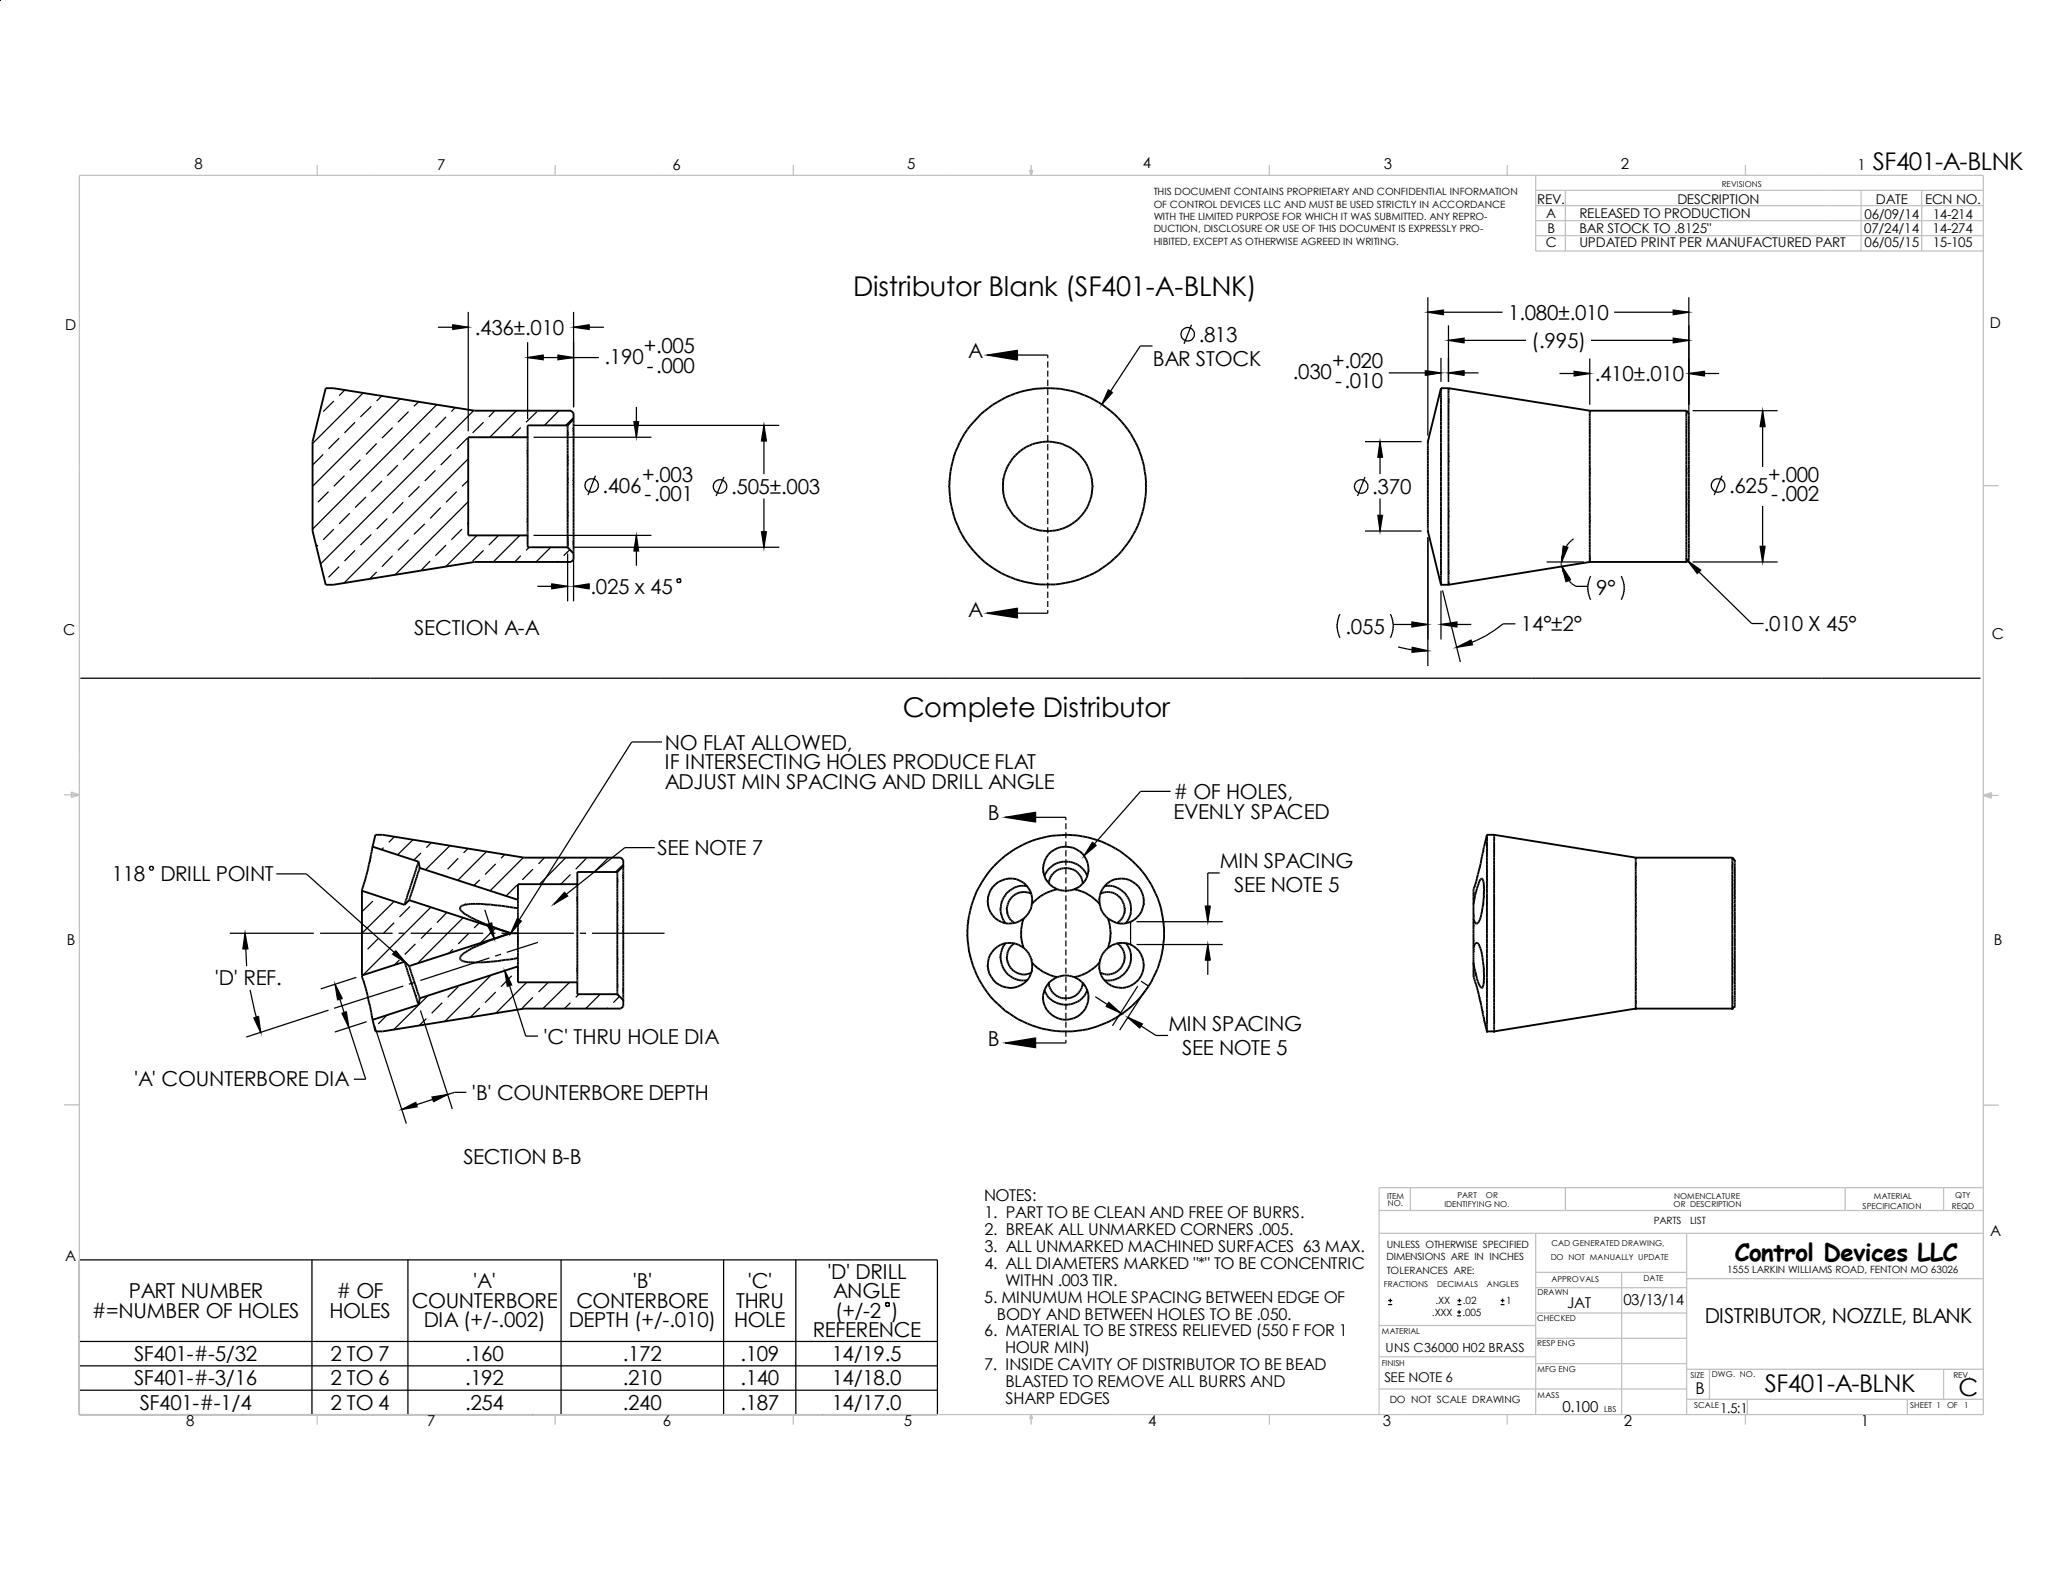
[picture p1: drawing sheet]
<svg xmlns="http://www.w3.org/2000/svg" width="279mm" height="216mm" viewBox="0 0 279 216" stroke-linecap="round" stroke-linejoin="round" font-family="sans-serif">
<defs><g id="words">
<g font-size="3.7">
<text x="115.5" y="40.1">Distributor Blank (SF401-A-BLNK)</text>
<text x="122.3" y="97.1">Complete Distributor</text>
</g>
<g font-size="3.3">
<text x="253.7" y="23">SF401-A-BLNK</text>
<text x="235" y="170.8">Control Devices LLC</text>
<text x="239" y="188.5">SF401-A-BLNK</text>
<text x="265.3" y="189.1">C</text>
</g>
<g font-size="2.8">
<text x="64.3" y="45.3">.436±.010</text>
<text x="87.2" y="47.8">+.005</text>
<text x="162.3" y="46.3">.813</text>
<text x="204.3" y="43.3">1.080±.010</text>
<text x="207.4" y="47.1">(.995)</text>
<text x="81.9" y="49.3">.190</text>
<text x="87.6" y="50.5">-.000</text>
<text x="131.1" y="48.6">A</text>
<text x="156.1" y="49.5">BAR STOCK</text>
<text x="175.1" y="51.4">.030</text>
<text x="180.4" y="49.9">+.020</text>
<text x="180.8" y="52.5">-.010</text>
<text x="216" y="51.6">.410±.010</text>
<text x="87" y="65.3">+.003</text>
<text x="239.5" y="65.3">+.000</text>
<text x="81.6" y="66.7">.406</text>
<text x="87.3" y="67.9">-.001</text>
<text x="99" y="66.9">.505±.003</text>
<text x="185.8" y="66.9">.370</text>
<text x="234.2" y="66.7">.625</text>
<text x="239.9" y="67.9">-.002</text>
<text x="80" y="80.4">.025 x 45</text>
<text x="131.1" y="83.5">A</text>
<text x="216.2" y="80.6">9°</text>
<text x="56.1" y="86">SECTION A-A</text>
<text x="182.2" y="85.8">.055</text>
<text x="206" y="85.5">14°±2°</text>
<text x="238.9" y="85.5">.010 X 45°</text>
<text x="90" y="101.6">NO FLAT ALLOWED,</text>
<text x="90" y="104.2">IF INTERSECTING HOLES PRODUCE FLAT</text>
<text x="90" y="106.9">ADJUST MIN SPACING AND DRILL ANGLE</text>
<text x="133.8" y="111.1">B</text>
<text x="158.9" y="108.2"># OF HOLES,</text>
<text x="158.9" y="110.9">EVENLY SPACED</text>
<text x="15.2" y="119.4">118</text>
<text x="21.7" y="119.4">DRILL POINT</text>
<text x="89.1" y="115.8">SEE NOTE 7</text>
<text x="165.2" y="117.6">MIN SPACING</text>
<text x="167.1" y="120.9">SEE NOTE 5</text>
<text x="29.1" y="133.5">'D' REF.</text>
<text x="73.6" y="141.4">'C' THRU HOLE DIA</text>
<text x="133.8" y="141.7">B</text>
<text x="158.2" y="139.6">MIN SPACING</text>
<text x="160.1" y="142.9">SEE NOTE 5</text>
<text x="18.2" y="147.2">'A' COUNTERBORE DIA</text>
<text x="63.9" y="149">'B' COUNTERBORE DEPTH</text>
<text x="62.8" y="157.7">SECTION B-B</text>
<text x="112.1" y="173.2">'D' DRILL</text>
<text x="12.4" y="178.5">#=NUMBER OF HOLES</text>
<text x="17.4" y="175.8">PART NUMBER</text>
<text x="44.6" y="178.5">HOLES</text>
<text x="45.6" y="175.8"># OF</text>
<text x="55.8" y="177.2">COUNTERBORE</text>
<text x="57.4" y="179.8">DIA (+/-.002)</text>
<text x="64.1" y="174.5">'A'</text>
<text x="77" y="179.8">DEPTH (+/-.010)</text>
<text x="78.1" y="177.2">CONTERBORE</text>
<text x="85.7" y="174.5">'B'</text>
<text x="99.4" y="179.8">HOLE</text>
<text x="99.7" y="177.2">THRU</text>
<text x="101.3" y="174.5">'C'</text>
<text x="112.9" y="175.8">ANGLE</text>
<text x="113.1" y="178.5">(+/-2 )</text>
<text x="230.9" y="179.2">DISTRIBUTOR, NOZZLE, BLANK</text>
<text x="18.2" y="184.3">SF401-#-5/32</text>
<text x="44.7" y="184.3">2 TO 7</text>
<text x="63" y="184.3">.160</text>
<text x="84.4" y="184.3">.172</text>
<text x="100.3" y="184.3">.109</text>
<text x="110.1" y="181.1">REFERENCE</text>
<text x="112.6" y="184.3">14/19.5</text>
<text x="18.2" y="187.6">SF401-#-3/16</text>
<text x="18.9" y="190.9">SF401-#-1/4</text>
<text x="44.7" y="187.6">2 TO 6</text>
<text x="44.7" y="190.9">2 TO 4</text>
<text x="63" y="187.6">.192</text>
<text x="63" y="190.9">.254</text>
<text x="84.4" y="187.6">.210</text>
<text x="84.4" y="190.9">.240</text>
<text x="100.3" y="187.6">.140</text>
<text x="100.3" y="190.9">.187</text>
<text x="112.6" y="187.6">14/18.0</text>
<text x="112.6" y="190.9">14/17.0</text>
</g>
<g font-size="2.2">
<text x="133.3" y="162.7">NOTES:</text>
<text x="133.3" y="167.3">2. BREAK ALL UNMARKED CORNERS .005.</text>
<text x="133.3" y="165">1. PART TO BE CLEAN AND FREE OF BURRS.</text>
<text x="133.3" y="171.9">4. ALL DIAMETERS MARKED &quot;*&quot; TO BE CONCENTRIC</text>
<text x="133.3" y="169.6">3. ALL UNMARKED MACHINED SURFACES 63 MAX.</text>
<text x="133.3" y="176.4">5. MINUMUM HOLE SPACING BETWEEN EDGE OF</text>
<text x="135" y="178.7">BODY AND BETWEEN HOLES TO BE .050.</text>
<text x="136.1" y="174.2">WITHN .003 TIR.</text>
<text x="133.3" y="181">6. MATERIAL TO BE STRESS RELIEVED (550 F FOR 1</text>
<text x="133.3" y="185.5">7. INSIDE CAVITY OF DISTRIBUTOR TO BE BEAD</text>
<text x="136.1" y="183.3">HOUR MIN)</text>
<text x="136.2" y="190.1">SHARP EDGES</text>
<text x="136.2" y="187.8">BLASTED TO REMOVE ALL BURRS AND</text>
<text x="229.6" y="188.8">B</text>
</g>
<g font-size="2">
<text x="26.3" y="22.9">8</text>
<text x="59.2" y="23">7</text>
<text x="91.1" y="23.1">6</text>
<text x="122.9" y="22.9">5</text>
<text x="154.8" y="22.8">4</text>
<text x="187.4" y="22.9">3</text>
<text x="219.5" y="22.9">2</text>
<text x="251.6" y="23.1">1</text>
<text x="8.8" y="44.7">D</text>
<text x="269.5" y="44.4">D</text>
<text x="8.6" y="86">C</text>
<text x="269.7" y="86.6">C</text>
<text x="9.1" y="128.1">B</text>
<text x="270" y="128">B</text>
<text x="269.5" y="167.4">A</text>
<text x="8.8" y="170.8">A</text>
<text x="212.3" y="177.2">JAT</text>
<text x="219.9" y="176.8">03/13/14</text>
<text x="211.6" y="191.3">0.100</text>
<text x="25.2" y="193.1">8</text>
<text x="57.9" y="193.2">7</text>
<text x="89.8" y="193.1">6</text>
<text x="122.4" y="193.1">5</text>
<text x="155.5" y="193.1">4</text>
<text x="187.3" y="193.2">3</text>
<text x="219.9" y="193.2">2</text>
<text x="252" y="193.2">1</text>
</g>
<g font-size="1.8">
<text x="208.2" y="27.6">REV.</text>
<text x="209.4" y="29.6">A</text>
<text x="213.9" y="29.6">RELEASED TO PRODUCTION</text>
<text x="227.2" y="27.6">DESCRIPTION</text>
<text x="252.5" y="29.7">06/09/14</text>
<text x="254" y="27.7">DATE</text>
<text x="260.7" y="27.7">ECN NO.</text>
<text x="261.8" y="29.7">14-214</text>
<text x="209.3" y="33.5">C</text>
<text x="209.6" y="31.5">B</text>
<text x="213.9" y="31.5">BAR STOCK TO .8125&quot;</text>
<text x="213.9" y="33.5">UPDATED PRINT PER MANUFACTURED PART</text>
<text x="252.5" y="31.5">07/24/14</text>
<text x="252.5" y="33.5">06/05/15</text>
<text x="261.7" y="31.5">14-274</text>
<text x="261.8" y="33.5">15-105</text>
<text x="187.5" y="187.2">SEE NOTE 6</text>
<text x="233" y="191.3">1.5:1</text>
</g>
<text font-size="1.7" x="187.7" y="183.1">UNS C36000 H02 BRASS</text>
<g font-size="1.4">
<text x="156.3" y="26.4">THIS DOCUMENT CONTAINS PROPRIETARY AND CONFIDENTIAL INFORMATION</text>
<text x="156.3" y="29.8">WITH THE LIMITED PURPOSE FOR WHICH IT WAS SUBMITTED. ANY REPRO-</text>
<text x="156.3" y="28.1">OF CONTROL DEVICES LLC AND MUST BE USED STRICTLY IN ACCORDANCE</text>
<text x="156.3" y="31.5">DUCTION, DISCLOSURE OR USE OF THIS DOCUMENT IS EXPRESSLY PRO-</text>
<text x="156.3" y="33.1">HIBITED, EXCEPT AS OTHERWISE AGREED IN WRITING.</text>
<text x="224" y="165.8">PARTS</text>
<text x="228.9" y="165.8">LIST</text>
<text x="187.8" y="170.7">DIMENSIONS ARE IN INCHES</text>
<text x="187.8" y="169">UNLESS OTHERWISE SPECIFIED</text>
<text x="187.8" y="172.5">TOLERANCES ARE:</text>
<text x="233.9" y="172.4">1555 LARKIN WILLIAMS ROAD, FENTON MO 63026</text>
<text x="193.9" y="178.2">.XXX</text>
<text x="194.4" y="176.7">.XX</text>
<text x="198.1" y="178.2">.005</text>
<text x="198.1" y="176.7">.02</text>
<text x="204" y="176.7">1</text>
<text x="188.2" y="190.1">DO NOT SCALE DRAWING</text>
</g>
<g font-size="1.1">
<text x="233.2" y="25.3">REVISIONS</text>
<text x="187.9" y="162.3">ITEM</text>
<text x="188" y="163.4">NO.</text>
<text x="195.6" y="163.5">IDENTIFYING NO.</text>
<text x="197.4" y="162.2">PART</text>
<text x="201.3" y="162.2">OR</text>
<text x="226.7" y="163.5">OR DESCRIPTION</text>
<text x="226.7" y="162.3">NOMENCLATURE</text>
<text x="252.3" y="163.8">SPECIFICATION</text>
<text x="253.8" y="162.4">MATERIAL</text>
<text x="264.3" y="163.7">REQD</text>
<text x="264.8" y="162.3">QTY</text>
<text x="210" y="170.6">DO NOT MANUALLY UPDATE</text>
<text x="210.1" y="173.6">APPROVALS</text>
<text x="210.1" y="168.8">CAD GENERATED DRAWING,</text>
<text x="222.6" y="173.5">DATE</text>
<text x="187.4" y="174.3">FRACTIONS</text>
<text x="194.6" y="174.3">DECIMALS</text>
<text x="201.4" y="174.3">ANGLES</text>
<text x="208.2" y="178.9">CHECKED</text>
<text x="208.2" y="175.3">DRAWN</text>
<text x="187.2" y="185">FINISH</text>
<text x="187.2" y="180.7">MATERIAL</text>
<text x="208.2" y="182.3">RESP ENG</text>
<text x="208.2" y="185.8">MFG ENG</text>
<text x="208.2" y="189.3">MASS</text>
<text x="217.3" y="191.3">LBS</text>
<text x="228.9" y="186.6">SIZE</text>
<text x="229.4" y="190.8">SCALE</text>
<text x="231.9" y="186.6">DWG. NO.</text>
<text x="258.7" y="190.7">SHEET 1</text>
<text x="263.7" y="190.7">OF</text>
<text x="264.6" y="186.6">REV.</text>
<text x="266" y="190.7">1</text>
</g>
</g></defs>
<g fill="#000">
<path d="M61.3 44.6l-.1 .1zM61.2 44.6h.1l-.1 .1zM61.2 43.9l.1 .1zM61.3 44l2.1 .3-2.1 .3zM63.4 44.2l.6 .1h-.6zM63.4 44.3h.6l-.6 .1zM71.5 48.4l2.1-.3v.6zM70.9 48.4h.6v.1zM70.9 48.4l.6-.1v.1zM73.6 48h.1l-.1 .1zM73.6 48.1l.1-.1zM73.6 48.7h.1v.2z"/>
<path d="M73.6 48.7l.1 .2zM75.6 48.7l-.1 .2zM75.5 48.7h.1l-.1 .2zM75.5 48l.1 .1zM76.9 58.9h.1zM76.9 58.6h.1zM77.7 44.3l2.1-.3v.6zM75.6 48.1l2.1 .3-2.1 .3zM77.1 44.3h.6v.1zM77.1 44.3l.6-.1v.1zM77.7 48.3l.5 .1h-.5zM77.7 48.4h.5l-.5 .1z"/>
<path d="M77.6 58h.1zM77.6 58.3h.1zM79.8 43.9h.1l-.1 .1zM79.8 44l.1-.1zM79.8 44.6h.1v.1zM79.8 44.6l.1 .1zM85.8 57l.1 .1zM85.9 57.1h.6l-.3 2.1zM86.2 59.2h.1l-.1 .6zM86.1 59.2h.1v.6zM86.5 57h.1l-.1 .1zM86.5 57.1l.1-.1z"/>
<path d="M103.1 59.7l-.1 .1zM103 59.7h.1l-.1 .1zM103.5 57.6l.3 2.1h-.7zM103.5 57.1v.5h-.1zM103.5 57.1v.5zM103.8 59.7l.1 .1zM129.9 59.9h.1zM130.2 59.3h.1zM130.9 58.1l.1 .1zM131.4 57.5v.1zM131.8 57l.1 .1zM132.2 56.5l.2 .1z"/>
<path d="M132.8 56v.1zM133.3 55.5v.2zM133.7 48.1l4.1-.6v1.3zM133.2 48.1h.5v.1zM133.2 48.1l.5-.1v.1zM133.8 55.1l.1 .1zM134.4 54.7l.1 .1zM135 54.4v.1zM135.6 54v.1zM136.2 53.7v.1zM136.8 53.4l.1 .2zM137.5 53.2v.1z"/>
<path d="M137.8 47.4h.1l-.1 .1zM137.9 47.4l-.1 .1zM137.8 48.8l.1 .1zM138.1 53l.1 .1zM138.8 52.8v.1zM139.5 52.7v.1zM140.2 52.5v.2zM140.7 59.8v.1zM140.8 52.5v.1zM141.2 59.7v.2zM141.6 52.5v.1zM141.5 52.5l.1 .1z"/>
<path d="M141.6 59.7v.1zM142.1 59.7v.1zM142.2 52.5v.1zM142.6 59.7v.2zM142.9 52.5v.1zM143.1 59.8l-.1 .1zM143 59.8v.1zM143.6 52.5v.2zM144.3 52.7v.1zM145 52.8l-.1 .1zM145.6 53v.1zM146.3 53.2v.1z"/>
<path d="M146.9 53.4v.2zM147.6 53.7l-.1 .1zM148.2 54v.1zM148.8 54.4v.1zM150.1 52.8l.6 .4-1.5 1.6zM149.1 54.7l.1 .1-.3 .4zM149.2 54.8l-.3 .4zM149.3 54.8l.1-.1zM149.9 55.1v.1zM150.1 52.7h.1zM150.1 52.7v.1h-.1zM150.5 55.5l-.1 .2z"/>
<path d="M150.7 53.2h.1zM150.7 53.1l.1 .1h-.1zM150.9 56.1l.1-.1zM151.4 56.6l.1-.1zM151.5 56.5l-.1 .1zM152 57l-.1 .1zM152.3 57.6l.1-.1zM152.8 58.1l-.1 .1zM152.7 58.2l.1-.1zM153.1 58.7h.1zM153.5 59.3h.1zM153.8 59.9h.1z"/>
<path d="M186.9 59.8l.3 2.1h-.6zM186.9 59.3v.5h-.1zM186.9 59.3l.1 .5h-.1zM193 50.8v.1zM193 50.1v.1zM193.4 42.3l2.1-.3v.6zM192.8 42.3h.6l-.1 .1zM192.8 42.3l.5-.1 .1 .1zM193.4 59.9h.1zM193.4 59.8h.1zM193 50.2l2.2 .3-2.2 .3zM195.2 50.4l.5 .1h-.5z"/>
<path d="M195.2 50.5h.5l-.5 .1zM195.2 54.5h.1zM195.2 54.1h.1zM195.2 52.8h.1zM195.2 52.7h.1zM195.2 52.6h.1zM195.5 41.9h.1l-.1 .1zM195.6 41.9v.1h-.1zM195.5 42.6l.1 .1zM196.2 46.1l2.1-.3v.6zM196.2 50.5l2.1-.3v.6zM195.6 46.1h.6l-.1 .1z"/>
<path d="M195.6 46.1l.5-.1 .1 .1zM195.6 50.5h.6l-.1 .1zM195.6 50.5l.5-.1 .1 .1zM196.2 54.5h.1zM196.2 54.1h.1zM196.2 52.8h.1zM196.2 52.7h.1zM196.2 52.6h.1zM198.3 45.7h.1l-.1 .1zM198.4 45.7v.1h-.1zM198.3 46.4l.1 .1zM198.3 50.1h.1l-.1 .1z"/>
<path d="M198.4 50.1v.1h-.1zM198.3 50.8l.1 .1zM213.2 50.9l-.1 .1zM213.1 50.9h.1l-.1 .1zM213.1 50.2l.1 .1h-.1zM213.1 50.2l.1 .1zM213.2 50.3l2.1 .3-2.1 .3zM215.3 50.5l.6 .1h-.6zM215.3 50.6h.6l-.6 .1zM215.3 55.8h.1zM215.3 55.7h.1zM226.6 46.4l-.1 .1z"/>
<path d="M226.5 46.4h.1l-.1 .1zM226.5 45.7l.1 .1h-.1zM226.5 45.7l.1 .1zM226.6 42.6l-.1 .1zM226.5 42.6h.1l-.1 .1zM226.5 41.9l.1 .1h-.1zM226.5 41.9l.1 .1zM228.4 55.8h.1zM228.4 55.7h.1zM226.6 45.8l2.1 .3-2.1 .3zM228.7 50.6l2.1-.3v.6zM226.6 42l2.1 .3-2.1 .3z"/>
<path d="M228.6 56h.1zM228.6 56.9h.1zM228.6 57.1h.1zM228.6 57.4h.1zM228.6 57.8h.1zM228.6 59.4h.1zM228.6 59.8h.1zM228.7 46l.6 .1h-.6zM228.7 46.1h.6l-.6 .1zM228.2 50.6h.5v.1zM228.2 50.6l.5-.1v.1zM228.7 42.2l.6 .1h-.6z"/>
<path d="M228.7 42.3h.6l-.6 .1zM230.8 50.2h.1l-.1 .1zM230.9 50.2v.1h-.1zM230.8 50.9l.1 .1zM238.4 57.8l-.1 .1zM238.3 57.7l.1 .1-.1 .1zM238.7 55.6l.4 2.2h-.7zM238.7 55.1v.5h-.1zM238.7 55.1l.1 .5h-.1zM239.1 57.8v-.1v.2zM239.1 57.8v.1zM71.3 61.1h.2z"/>
<path d="M71.3 61.4h.2zM71.3 70.3h.2zM71.3 70.7h.2zM74.7 79.8h.1h-.2zM74.6 79.8h.1h-.1zM74.6 79l.1 .1zM74.6 79h.2l-.1 .1zM74.7 79.1l2.2 .3-2.2 .4zM76.9 79.3l.5 .1h-.5zM76.9 79.4h.5l-.5 .1zM76.9 73.9h.1zM76.9 73.7h.1z"/>
<path d="M76.9 73.6h.1zM76.9 73.4h.1zM76.9 73.1h.1zM76.9 72.9h.1zM76.9 69.8h.1zM76.9 69.4h.1zM76.9 65.4h.1zM76.9 64.9h.1zM76.9 62.8h.1zM76.9 62.4h.1zM76.9 61.9h.1zM77.7 79.4l2.1-.3v.7z"/>
<path d="M77.1 79.4h.6v.1zM77.1 79.4l.6-.1v.1zM77.6 65.1h.1zM77.6 65.6h.1zM77.6 73.4h.1zM77.6 73.7h.1zM79.8 79h.1l-.1 .1zM79.8 79.1l.1-.1zM79.8 79.8h.1zM85.9 74.6l-.1 .1zM85.8 74.6h.1l-.1 .1zM86.2 72.5l.3 2.1h-.6z"/>
<path d="M86.2 72v.5h-.1zM86.2 72l.1 .5h-.1zM86.5 74.6l.1 .1zM86.5 74.6l.1 .1h-.1zM103 71.9l.1 .1zM103.1 72h.7l-.3 2.1zM103.5 74.1v.1v.5zM103.4 74.2l.1-.1v.6zM103.8 71.9h.1l-.1 .1zM103.8 72l.1-.1zM128.4 65.9h.2zM128.5 65.2h.1z"/>
<path d="M128.5 66.5h.1zM128.5 64.5h.2zM128.5 67.3l.2-.1zM128.6 63.8h.1zM128.6 67.9h.1zM128.7 63.1l.2 .1zM128.7 68.6h.2zM128.9 62.4l.1 .1zM128.9 69.3h.1zM129.1 61.8h.1zM129.1 70l.1-.1zM129.3 61.1l.1 .1z"/>
<path d="M129.3 70.6h.1zM129.6 60.5h.1zM129.6 71.2h.1zM129.9 71.9l.1-.1zM130.2 72.5l.1-.1zM130.6 73.1v-.1zM131 73.6l-.1 .1zM131.4 74.2v-.1zM131.8 74.8l.1-.1zM132.2 75.3l.2-.1zM132.8 75.7v-.1zM133.3 76.2v-.1z"/>
<path d="M133.9 76.5l-.1 .1zM134.4 77l.1-.1zM134.5 76.9l-.1 .1zM135 77.3v.1zM135.6 77.6v.1zM135.7 65.4h.1zM135.7 65.9h.1zM135.7 66.3h.1zM135.8 64.9h.1zM135.8 66.8h.1zM135.8 64.5h.2zM135.8 67.3h.2z"/>
<path d="M136 64l.1 .1zM136 67.7h.1zM136.2 77.9v.2zM136.1 63.5l.2 .1zM136.1 63.6h.2zM136.1 68.2h.2zM136.4 63.1v.1zM136.6 62.7l.1 .1zM136.6 69h.1zM136.9 78.2l-.1 .1zM136.8 62.3l.1 .1zM136.8 69.4l.1-.1z"/>
<path d="M137.1 61.9l.1 .1zM137.2 69.7l-.1 .1zM137.5 78.4v.2zM137.4 61.6l.1 .1zM137.4 70.1h.1zM137.8 61.3h.1zM137.8 70.5l.1-.1zM137.9 70.4l-.1 .1zM138.2 78.7l-.1 .1zM138.1 61h.1zM138.2 70.7l-.1 .1zM138.5 60.7l.1 .1z"/>
<path d="M138.6 71l-.1 .1zM138.8 78.8v.2zM138.9 60.5h.1zM139 71.2l-.1 .1zM139.4 60.2v.2zM139.4 71.4v.1zM139.5 79v.1zM139.8 60.1v.1zM139.8 71.6v.1zM140.2 79.1v.1zM140.3 59.9v.1zM140.3 71.7v.1z"/>
<path d="M140.7 71.8v.2zM140.8 79.2v.1zM141.2 71.9v.1zM141.6 79.2l-.1 .1zM141.6 79.2v.1zM141.6 71.9v.2zM142.1 71.9v.2zM142.2 79.2v.1zM142.6 71.9v.1zM142.9 79.2v.1zM143 71.8l.1 .2zM143.5 59.9v.1z"/>
<path d="M143.5 71.7v.1zM143.5 71.7l.1 .1zM143.6 79.1v.1zM144 60.1l-.1 .1zM143.9 71.6l.1 .1zM144.3 79v.1zM144.4 60.2v.2zM144.4 71.4v.1zM144.8 60.5h.1zM144.8 71.2v.1zM144.8 71.2l.1 .1zM144.9 78.8l.1 .2z"/>
<path d="M145.2 60.7v.1zM145.2 71v.1zM145.6 61h-.1zM145.5 70.7l.1 .1zM145.6 78.7v.1zM145.6 78.7l.1 .1zM145.9 61.3h.1zM145.9 70.4l.1 .1zM146.3 78.4v.2zM146.3 61.7v-.1zM146.3 70.1v.1zM146.6 61.9v.1z"/>
<path d="M146.6 62v-.1zM146.6 69.7v.1zM146.6 69.7l.1 .1zM146.9 62.4v-.1zM146.9 69.3v.1zM146.9 78.2v.1zM147.1 62.8l.1-.1zM147.1 69h.1zM147.3 63.2l.1-.1zM147.3 68.6h.1zM147.5 63.6h.1zM147.5 63.6l.1-.1z"/>
<path d="M147.5 68.2h.1zM147.5 77.9l.1 .2zM147.7 64.1l.1-.1zM147.7 67.7h.1zM147.8 64.5h.1zM147.8 67.3h.1zM147.9 64.9h.1zM147.9 66.8h.1zM147.9 65.4h.1zM147.9 66.3h.1zM148 65.9h.1zM148.2 77.6v.1z"/>
<path d="M148.8 77.3v.1zM149.3 76.9l.1 .1zM149.9 76.5v.1zM150.4 76.1l.1 .1zM150.9 75.6l.1 .1zM151.4 75.2l.1 .1zM151.9 74.7l.1 .1zM152.3 74.1l.1 .1zM152.7 73.6l.1 .1zM152.7 73.6l.2 .1zM153.1 73l.1 .1zM153.5 72.4l.1 .1z"/>
<path d="M153.8 71.8l.1 .1zM154.1 60.5h.1zM154.1 71.2h.1zM154.3 61.2l.2-.1zM154.3 70.6h.2zM154.6 61.8h.1zM154.6 69.9l.1 .1zM154.8 62.5l.1-.1zM154.8 69.3h.1zM154.9 63.2l.1-.1zM154.9 68.6h.1zM155 63.8h.2z"/>
<path d="M155 67.9h.2zM155.2 64.5h.1zM155.2 67.2l.1 .1zM155.2 65.2h.1zM155.2 66.5l.1 .1zM155.2 66.5h.1zM155.2 65.9h.1zM186.5 69.7l.1 .1zM186.5 69.7h.1v.1zM186.5 62l.1-.1v.1zM186.5 61.9h.1l-.1 .1zM186.6 69.8h.6l-.3 2.1z"/>
<path d="M186.9 71.9l.1 .1-.1 .5zM186.8 72l.1-.1v.6zM187.2 69.7h.2l-.2 .1zM187.2 69.8l.2-.1zM187.2 61.9l.2 .1zM187.2 61.9l.2 .1h-.2zM193.4 71.9h.1zM195.2 79.2h.1zM195.2 79.1h.1zM195.2 79h.1zM195.2 77.6h.1zM195.2 77.3h.1z"/>
<path d="M195.2 69.9h.1zM195.2 69.3h.1zM195.2 62.5h.1zM195.2 61.8h.1zM196.2 79.2h.1zM196.2 79.1h.1zM196.2 79h.1zM196.2 77.6h.1zM196.2 77.3h.1zM196.2 69.9h.1zM196.2 69.3h.1zM196.2 62.5h.1z"/>
<path d="M196.2 61.8h.1zM211.7 74l.6 .1-.8 2zM211.4 75.8h.1zM211.5 76.1l.1 .1-.2 .5zM211.4 76.1h.1l-.1 .6zM211.5 76.7l1.2 1.8-.6 .3zM211.3 76.2l.2 .5v.1zM211.3 76.2l.3 .5h-.1zM211.5 77h.1zM211.5 77.1l.1-.1zM211.5 75.1h.1zM211.6 77.4h.1z"/>
<path d="M211.7 73.9v.1h-.1zM211.7 73.9h.1l-.1 .1zM211.9 78h.1zM211.9 74.2h.1zM212.1 78.8l-.1 .1zM212 78.8h.1l-.1 .1zM212.1 78.3h.1zM212.4 74l.1 .1h-.2zM212.3 74.1h.2zM212.3 78.6h.1zM212.6 78.8v.1zM212.7 78.5l.1 .1z"/>
<path d="M212.7 78.5l.1 .1h-.1zM212.8 73.1l.1 .1zM215 79.5h.1zM215 79.8h.1zM215 79.2h.1zM215.1 78.8v.1zM215.1 78.5l.1 .1zM215.3 76.1h.1zM215.3 76h.1zM215.3 75.7h.1zM215.3 75.5h.1zM215.3 70.5h.1z"/>
<path d="M215.3 70h.1zM215.3 68.2h.1zM215.3 67.6h.1zM215.2 78.2l.1 .1zM215.3 64.1h.1zM215.3 63.5h.1zM219.7 78.3l.1-.1zM219.8 78.6l.1-.1zM219.9 78.9h.1zM219.9 78.9l.1-.1zM219.9 79.2h.1zM228.4 76.1h.1z"/>
<path d="M228.4 76h.1zM228.4 75.9h.1zM228.4 75.7h.1zM228.4 70.5h.1zM228.4 70h.1zM228.4 68.2h.1zM228.4 67.6h.1zM228.4 64.1h.1zM228.4 63.5h.1zM228.6 75.9l1.7 1.3-.4 .5zM228.2 75.6l.3 .4zM228.2 75.6l.4 .3z"/>
<path d="M228.6 60.3h.1zM228.6 60.8h.1zM228.6 71h.1zM228.6 71.5h.1zM228.6 71.9h.1zM228.6 72.4h.1zM228.6 74.6h.1zM228.6 74.8h.1zM228.6 75.7h.1zM229.9 77.7l-.1 .1zM229.8 77.7h.1l-.1 .1zM230.4 77.1l.1 .1h-.2z"/>
<path d="M230.3 77.2h.2zM238.3 73.9l.1 .1zM238.4 74h.7l-.4 2.1zM238.7 76.1h.1l-.1 .6zM238.6 76.1h.1v.6zM239.1 73.9v.1zM239.1 74v-.1zM133.7 83.1l4.1-.7v1.3zM133.2 83.1h.5zM133.2 83.1l.5-.1v.1zM137.8 82.3h.1zM137.9 82.3l-.1 .1z"/>
<path d="M137.8 83.7h.1v.1zM137.8 83.7l.1 .1zM181 84.6h.1zM181 85h.1zM181.1 84h.1zM181.1 85.6h.1zM181.2 83.7h.1zM181.2 85.9h.1zM181.3 83.4h.1zM181.3 86.1h.1zM181.3 86.2l.1-.1zM188.4 86.1l.1 .1z"/>
<path d="M188.4 83.4h.1zM188.5 85.9h.1zM188.5 83.7h.1zM188.6 85.6h.1zM188.6 84h.1zM188.6 85.3h.1zM188.6 84.3h.1zM188.7 85h.1zM188.7 84.6h.1zM190.7 87.9v.1zM191.2 88.3l-.1 .1zM191.1 88.3h.1l-.1 .1z"/>
<path d="M191.2 84.9l.1 .1h-.2zM191.1 84.9h.1l-.1 .1zM191.1 84.2h.1zM191.1 84.2h.2h-.1zM191.2 87.6l.1 .1zM192 88.1v.1zM191.3 87.7l2.1 .4-2.2 .2zM191.2 84.2l2.2 .4-2.2 .3zM193.4 88.1l.5 .1-.5-.1zM193.4 88.1l.5 .1h-.5zM193.4 84.5l.5 .1h-.5zM193.4 84.6h.5l-.5 .1z"/>
<path d="M195.2 84.6l2.1-.4v.7zM194.6 84.6h.6v.1zM194.6 84.6l.6-.1v.1zM197.3 87.7l1.9-1 .2 .6zM196.8 87.8l.5-.1v.1zM196.8 87.8l.4-.2 .1 .1zM197.3 84.2h.1h-.1zM197.4 84.2h-.1zM197.3 84.9l.1 .1zM197.3 84.9l.1 .1h-.1zM198.7 87.2v.1zM199.2 86.6h.1l-.1 .1z"/>
<path d="M199.3 86.6l-.1 .1zM199.4 87.3h.1v.1zM199.4 87.3l.1 .1h-.1zM200 86.7v.1zM201.3 86.1v.1zM202.4 85.3l.1 .1zM215 80.1h.1zM215.1 80.7h.1zM215.2 81h.1zM219.7 81h.1zM219.8 80.7h.1zM219.9 80.4h.1z"/>
<path d="M219.9 80.1h.1zM49.2 119.8l.2 .1zM49.4 119.5h.1zM49.5 119l.1 .1zM49.6 118.6h.1zM49.7 118.1l.2 .1zM49.9 117.6h.1zM50 117.1h.1zM50.1 116.6h.1zM50.2 116.2h.1zM50.2 115.7l.2 .1zM50.3 115.4h.2z"/>
<path d="M50.4 115.1h.1zM50.4 114.9h.1zM50.5 114.7l.1 .1zM50.5 114.7h.1zM55.8 119.3h.2zM56.1 119.8h.2zM56.1 119.4l.1 .1zM56.1 118.1l.1 .1zM56.2 119.2h.1zM56.2 117.9h.1zM56.4 119h.1zM56.4 117.6l.1 .1z"/>
<path d="M56.4 117.4l.2 .1zM56.4 117.1h.2zM83.6 119.4h.1zM83.6 119.2h.1zM84.3 118.6h.1zM84.3 118.9h.1zM132.8 119.4l.2 .1zM133.2 118.8l.1 .1zM133.6 118.3l.1 .1zM134.1 117.7l.1 .1zM134.5 117.2l.1 .1zM134.7 119.7l.1 .1z"/>
<path d="M135 116.7l.1 .1zM135.1 119.4l.1 .1zM135.6 116.2v.1zM135.6 119.1l.1 .2zM136.1 110.7l4.2-.7v1.3zM135.6 110.7h.5v.1zM135.6 110.7l.5-.1v.1zM136.1 115.8v.1zM136.1 119v.1zM136.6 118.9l.1 .1zM136.7 118.9v.1zM136.7 115.4v.1z"/>
<path d="M137.2 118.9v.1zM137.2 115l.1 .1zM137.7 119v.1zM137.8 114.6l.1 .2zM138.2 119.2l-.1 .1zM138.3 119.8v.2zM138.4 114.3l.1 .1zM138.6 119.4v.1zM138.6 119.8v.2zM138.9 119.8h.2zM139.1 114v.1zM139.7 113.8l.1 .1z"/>
<path d="M140.3 109.9v.1zM140.3 110v-.1zM140.3 111.3v.1zM140.4 113.5v.2zM141.1 113.4v.1zM141.1 117.6h.2zM141.2 118.1h.1zM141.2 117.1h.2zM141.3 118.6h.1zM141.4 118.5h.1zM141.4 116.6h.1zM141.4 116.5l.1 .1z"/>
<path d="M141.5 119.1l.1-.1zM141.5 118.2h.1zM141.6 116.1l.1 .1zM141.7 113.2l.1 .1zM141.7 117.9l.1 .1zM141.8 119.5h.1zM141.9 117.6l.1 .1zM141.9 115.7h.1zM141.9 119.6h.2zM142 119.3h.1zM142 119l.2 .1zM142.2 117.4v.1z"/>
<path d="M142.2 119.8v.1zM142.1 119.9l.1-.1zM142.2 118.7l.1 .1zM142.3 115.3l.1 .1zM142.3 118.5l.1 .1zM142.5 113.1v.1zM142.4 113.1l.1 .1zM142.4 117.2l.1 .1zM142.5 118.3l.1 .1zM142.7 117v.1zM142.7 118.1l.1 .1zM142.7 115l.1 .1z"/>
<path d="M142.9 117.9l.1 .1zM143 116.8v.2zM143.1 113v.2zM143.2 117.7l.1 .1zM143.2 114.7l.1 .2zM143.3 116.7l.1 .1zM143.5 117.6v.1zM143.6 116.6l.1 .2zM143.7 117.5l.1 .1zM143.8 117.5v.1zM143.7 114.6l.1 .1zM143.8 114.6v.1z"/>
<path d="M143.8 113v.1zM144 116.6v.1zM144 117.5l.1 .1zM144.1 117.5v.1zM144.3 114.6v.1zM144.5 112.9v.2zM144.7 117.5l-.1 .1zM144.7 116.6v.1zM144.8 114.6v.1zM144.9 117.5v.1zM145 116.6v.2zM145.2 117.6v.1z"/>
<path d="M145.2 113v.1zM145.3 114.7v.1zM145.4 116.7l-.1 .1zM145.5 117.7v.1zM145.7 116.8l-.1 .2zM145.8 117.9l-.1 .1zM145.8 114.9v.1zM145.9 113v.2zM145.9 118.2l.1-.1zM146 117l-.1 .1zM145.9 117.1l.1-.1zM146.1 118.4l.1-.1z"/>
<path d="M146.3 117.2l-.1 .1zM146.3 115.2l-.1 .1zM146.3 118.6l.1-.1zM146.4 118.8l.1-.1zM146.5 117.4v.1zM146.6 117.4l-.1 .1zM146.5 119.1l.1-.1zM146.6 119.3h.1zM146.6 113.2v.1zM146.6 115.6l.1-.1zM146.6 119.6h.2zM146.8 117.6l-.1 .1z"/>
<path d="M148 114.1l.5 .4-1.7 1.4zM146.8 115.9l.1 .1-.4 .3zM146.8 115.9l-.3 .4zM146.9 118l.1-.1zM146.9 116h.1zM146.9 119.4l.1 .1zM147.1 118.2h.1zM147.2 116.5l.1-.1zM147.2 118.5h.1zM147.3 113.3v.1zM147.3 117l.1-.1zM147.3 118.4l.1 .1z"/>
<path d="M147.4 117.5l.1-.1zM147.4 118h.1zM148 113.5l-.1 .1zM148 114v.1zM148.5 114.5h.1zM148.5 114.5h.1l-.1 .1zM148.6 113.7v.1zM149.3 113.9l-.1 .1zM149.5 119.9l.1 .1zM149.9 114.2v.1zM149.9 119.5l.1 .1zM150 119.8v.2z"/>
<path d="M150.4 119.8v.2zM150.4 119.2v.1zM150.5 114.5v.1zM150.8 119l.1 .1zM151.2 114.8l-.1 .1zM151.3 118.9l.1 .1zM151.7 115.3l.1-.1zM151.9 118.9v.1zM152.3 115.6l-.1 .1zM152.4 118.9v.1zM152.8 116.1l.1-.1zM152.9 116l-.1 .1z"/>
<path d="M153 119.1l-.1 .1zM153.4 116.5l-.1 .1zM153.4 119.3v.1zM153.8 117.1l.1-.1zM153.9 119.6l-.1 .1zM154.3 117.6l.1-.1zM154.7 118.1l.2-.1zM154.8 118l-.1 .1zM155.2 118.5v.1zM155.2 118.6v-.1zM155.5 119.2l.2-.1zM155.9 119.8l.1-.1z"/>
<path d="M199.8 119.8h.1zM199.9 119.4h.1zM200 119h.2zM200.2 118.4l.1 .1zM200 119.9l.2 .1zM200.3 118h.1zM200.2 119.5l.1 .1zM200.3 119.3h.1zM200.4 117.5h.1zM200.4 119.1h.1zM200.4 119l.1 .1zM200.5 117h.2z"/>
<path d="M200.6 116.5h.1zM200.5 119h.1zM200.5 118.9l.1 .1zM200.7 116l.1 .1zM200.7 118.9v.1zM200.8 115.6l.1 .1zM200.8 119h.1zM200.8 119.2l.2-.1zM200.9 115.3h.1zM200.9 115l.1 .1zM200.9 119.4h.1zM201 114.8l.1 .1z"/>
<path d="M201 119.7h.1zM201.4 119.8h.1zM201.4 119.2h.1zM201.4 118.6h.1zM201.4 118.1h.1zM201.4 115.7h.1zM201.4 115.3h.1zM201.4 114.9h.1zM201.4 114.6h.1zM201.4 114.3h.1zM201.4 113.8h.1zM201.4 113.6h.1z"/>
<path d="M201.4 113.4h.1zM201.4 113.1h.1zM202.4 119.8h.1zM202.4 119.2h.1zM202.4 118.6h.1zM202.4 118.1h.1zM202.4 115.7h.1zM202.4 115.3h.1zM202.4 114.9h.1zM202.4 114.6h.1zM202.4 114.3h.1zM202.4 113.8h.1z"/>
<path d="M202.4 113.6h.1zM202.4 113.4h.1zM202.4 113.1h.1zM221.5 119.7h.2zM221.5 119.3h.2zM221.5 118.8h.2zM221.5 117.1h.2zM221.5 116.9h.2zM221.5 116.3h.2zM221.5 116.2h.2zM234.6 119.7h.1zM234.6 119.3h.1z"/>
<path d="M234.6 118.8h.1zM234.6 117.1h.1zM234.6 116.9h.1zM234.6 116.3h.1zM234.6 116.2h.1zM234.8 116.5h.1zM234.8 116.6h.1zM234.8 117.4h.1zM234.8 117.7h.1zM234.8 118h.1zM234.8 118.3h.1zM234.8 119.9h.1z"/>
<path d="M32.9 128.5l-.1 .1zM32.8 128.5h.1l-.1 .1zM33.2 126.4l.4 2.1h-.7zM33.2 125.9v.5h-.1zM33.2 125.9l.1 .5h-.1zM33.6 128.5h.1v.1zM33.6 128.5l.1 .1zM34.2 137.8l.2 .1h-.1zM34.2 137.8h.2v.1zM34.4 137h.1zM35 137.6h.1l-.1 .1zM35.1 137.6l-.1 .1z"/>
<path d="M34.4 137.9l.6-.2 .3 2.1zM35.3 139.8h.1l.1 .5zM35.2 139.9l.1-.1 .2 .5zM45.4 133.3l1 2-.7 .1zM45.2 132.8l.2 .5h-.1zM45.2 132.8l.2 .5zM45.7 135.4l-.1 .2zM45.6 135.5l.1-.1-.1 .2zM46.2 137.2h.1zM46.9 136.9h.1l-.1 .1zM47 136.9v.1h-.1zM46.3 137.2l.6-.2 .3 2.1z"/>
<path d="M47.2 139.1h.1l.2 .6zM47.2 139.1l.3 .6zM49 132.2h.1zM49 120.6h.1zM49.1 120.4h.1zM49.1 132.5l.1-.1zM49.1 120.1l.2 .1zM49.2 132.7h.1zM49.3 133h.1zM49.4 133.4h.1zM49.5 133.9l.2-.1zM49.7 134.3h.1z"/>
<path d="M49.8 134.8h.1zM49.9 135.3h.1zM50 135.8h.1zM50.1 136.3h.1zM50.2 136.8l.1-.1zM50.3 137.2l.1-.1zM50.3 137.5h.2zM50.4 137.8h.1zM50.4 138h.1zM50.5 138.1l.1-.1zM53 129.3l.2-.1zM53.1 129.2h.1l-.2 .1z"/>
<path d="M53.6 128.7v.1zM53.6 128.7h.1l-.1 .1zM54.9 130.8h.2zM54.9 122h.2zM53.6 128.8l1.4 1.6-1.8-1.2zM55 130.4l.4 .4zM55 130.4l.4 .4-.5-.3zM54.9 131.1l.1-.1zM54.9 121.8h.1zM55 121.5l.1 .1zM55.1 121.3h.1zM55.2 121.1h.2z"/>
<path d="M55.2 132h.1zM55.8 132h.1zM55.8 133.5l.2-.1zM56 134.1l.1-.1zM56.1 134.7l.1-.1zM56.3 134.9h.1zM56.4 135.1h.1zM56.3 135.4l.1-.1zM56.6 136h.2zM56.6 136.1h.1zM56.7 135.3l.1-.1zM62.2 129.6l.1 .1z"/>
<path d="M62.2 129.8h.1zM62.2 129.9h.1zM62.2 123.1h.1zM62.2 123h.1zM62.2 122.9h.1zM62.3 129.5l.1 .1zM62.2 130h.2zM62.3 123.3l.1-.1zM62.2 122.8l.2 .1zM62.4 129.4v.1zM62.3 130.1l.1-.1zM62.4 130v.1z"/>
<path d="M62.3 122.7l.1 .1zM62.4 122.6v.2zM62.5 130.1l-.1 .1zM62.5 130.1v.1zM62.4 122.6l.1 .1zM62.5 122.6v.1zM62.5 129.2l.1 .1zM62.6 123.4l-.1 .2zM62.7 130.2l-.1 .1zM62.6 122.5l.1 .1zM62.6 129.1l.1 .1zM62.7 123.6l-.1 .1z"/>
<path d="M62.8 130.2v.1zM62.8 122.5v.1zM62.8 128.9l.1 .2zM62.8 129l.1 .1zM62.9 123.7l-.1 .1zM63 130.3v.1zM63 122.4v.1zM63 128.8l.1 .1zM63.1 123.9l-.1 .1zM63.2 130.3v.1zM63.2 122.4v.1zM63.2 128.7l.1 .1z"/>
<path d="M63.3 124l-.1 .1zM63.5 130.3v.2zM63.5 122.3v.2zM63.5 128.5l.1 .2zM63.6 124.2h-.1zM63.8 130.3v.2zM63.8 122.3v.1zM63.8 128.4v.1zM63.8 124.3v.1zM64.1 130.3v.2zM64.1 122.3v.1zM64.1 128.2l.1 .1z"/>
<path d="M64.2 124.5l-.1 .1zM64.4 130.4v.1zM64.4 122.3v.1zM64.5 128.1v.1zM64.5 124.6v.2zM64.7 130.3v.2zM64.7 122.3v.1zM64.8 127.9l.1 .1zM64.9 124.8l-.1 .1zM65.1 130.3l.1 .2zM65.1 122.3v.1zM65.2 122.3l-.1 .1z"/>
<path d="M65.2 127.7l.1 .1zM65.3 125l-.1 .1zM65.5 130.3v.2zM65.5 122.3v.2zM65.6 127.6l.1 .1zM65.7 125.1l-.1 .2zM65.8 125.1l.2 .1zM65.8 125.1h.2v.1zM66 130.3v.1zM66 122.4v.1zM66.1 127.4v.1zM66.1 125.3v.1z"/>
<path d="M66.4 130.3v.1zM66.4 122.4v.1zM66.5 124.9h.2l-.1 .1zM66.7 124.9l-.1 .1zM66.5 127.2l.1 .1zM66.6 125.5l-.1 .1zM66.9 130.2v.1zM66.9 122.5v.1zM66 125.2l.6-.2 .3 2.1zM66.9 127.1h.1l.1 .6zM66.8 127.2l.1-.1 .2 .6zM67 127l.1 .1z"/>
<path d="M67.1 125.6l-.1 .2zM67.4 130.2v.1zM67.4 122.5v.1zM67.5 126.8l.1 .2zM67.6 125.9l-.1 .1zM67.9 130.1v.1zM67.9 122.6v.1zM68 126.7h.1zM68.1 126l-.1 .2zM68.4 131.5l.9 1.9-.6 .2zM68.2 131l.2 .5h-.1zM68.2 131l.2 .5z"/>
<path d="M68.5 130v.1zM68.5 122.6v.2zM68.6 126.4v.2zM68.6 126.2v.1zM68.7 133.6l-.1 .1zM68.6 133.6h.1l-.1 .1zM69 130v.1zM69 122.7v.2zM70.1 124.4l.5 .4-1.4 1.6zM69.2 126.4h.1l-.4 .5zM69.1 126.4h.1l-.3 .5zM69.3 133.4l.1 .1z"/>
<path d="M69.6 129.9v.1zM69.6 122.8v.1zM70 124.3l.1 .1zM70 127.2h.1zM70 127.5h.1zM70 127.8h.1zM70 129.5h.1zM70 129.6h.1zM70 130.9h.1zM70 125.1h.1zM70 125.3h.1zM70 121.9h.1z"/>
<path d="M70 122h.1zM70.6 124.8h.1zM76.5 120.9l.4 .5-1.9 1.1zM74.6 122.8l.5-.3zM74.9 122.4l.1 .1-.4 .3zM76.5 120.7v.2zM76.5 120.7v.1v.1zM76.9 121.4h.1zM78.1 121.6h.1zM78.1 122h.1zM78.1 131.2h.1zM78.1 131.5h.1z"/>
<path d="M83.6 133.6h.1zM83.6 133.4h.1zM83.6 130.4h.1zM83.6 129.9h.1zM83.6 125.9h.1zM83.6 125.3h.1zM83.6 123.4h.1zM83.6 122.9h.1zM83.6 122.4h.1zM84.3 125.6h.1zM84.3 126.1h.1zM84.3 133.9h.1z"/>
<path d="M84.3 134.2h.1zM130.9 126l.1 .1zM130.9 126.1h.1zM130.9 126.7h.1zM130.9 125.3h.2zM130.9 127.4h.2zM131 124.7h.1zM131 128.1h.1zM131.1 124h.1zM131.1 128.8h.1zM131.3 123.3h.1zM131.3 129.5h.1z"/>
<path d="M131.4 122.6h.2zM131.4 130.2l.2-.1zM131.7 122h.1zM131.7 130.9l.1-.1zM131.9 121.3h.1zM131.9 131.5l.1-.1zM132.2 120.6l.1 .1zM132.2 132.1h.1zM132.5 120l.1 .1zM132.5 132.8l.1-.1zM132.8 133.3h.2zM133.2 133.9h.1z"/>
<path d="M133.7 134.5h-.1zM133.6 122.1h.2zM133.6 122l.2 .1zM133.6 130.9h.2zM133.7 122.6h.1zM133.7 121.5h.1zM133.7 130.3h.1zM133.7 131.4h.2zM133.8 129.8h.1zM133.8 123.1h.1zM133.8 121l.1 .1zM133.9 131.9h.1z"/>
<path d="M134 129.3l.1 .1zM134.1 135h.1zM134.2 135l-.1 .1zM134 123.6h.2zM134 120.5l.2 .1zM134.1 120.5l.1 .1zM134.1 132.4l.1-.1zM134.2 128.9h.2zM134.3 124.1l.2-.1zM134.3 120.1h.2zM134.4 132.8l.1-.1zM134.6 135.5l-.1 .1z"/>
<path d="M134.6 128.4l.1 .1zM134.8 124.4l-.1 .1zM134.9 133.1l-.1 .1zM135 128.1l.1 .1zM135 136.1l.1-.1zM135.1 136l-.1 .1zM135.2 124.7l-.1 .1zM135.3 133.4v.1zM135.4 129.7h.1zM135.4 129.3h.1zM135.4 123.5l.1-.1zM135.4 123.4h.1z"/>
<path d="M135.4 123.1h.1zM135.5 127.8v.2zM135.4 130h.2zM135.4 122.8h.2zM135.5 130.3h.1zM135.5 129h.1zM135.5 123.8h.1zM135.5 122.4l.1 .1zM135.6 136.4v.2zM135.6 124.9v.1zM135.6 130.7l.1-.1zM135.6 128.7h.1z"/>
<path d="M135.6 124.1h.1zM135.6 122.1h.1zM135.7 128.4h.1zM135.8 124.4l-.1 .1zM135.7 124.4h.1zM135.8 133.6l-.1 .1zM135.7 131l.1-.1zM135.7 121.8h.1zM135.8 128.1h.1zM135.8 124.8l.1-.1zM135.8 124.7h.1zM135.9 127.7l.1 .1z"/>
<path d="M136 127.7v.1zM136 127.8h.1zM136.1 124.9l-.1 .1zM136 121.2l.1 .1zM136 131.6l.1-.1zM136.1 137v-.1zM136.1 136.9v.1zM136.3 133.7v.2zM136.2 120.9l.1 .1zM136.3 131.8l-.1 .1zM136.2 129.7h.2zM136.2 123.1h.2z"/>
<path d="M136.3 130h.1zM136.3 129.4l.1 .1zM136.3 123.4h.1zM136.3 122.8h.1zM136.3 129.1l.1 .1zM136.3 123.7h.1zM136.4 130.3h.1zM136.4 128.9h.1zM136.4 128.8l.1 .1zM136.4 124l.1-.1zM136.4 122.5h.1zM136.5 127.6v.1z"/>
<path d="M136.4 130.6h.2zM136.5 120.7l.1 .1zM136.4 122.2l.2 .1zM136.6 132l-.1 .1zM136.5 128.6l.1 .1zM136.5 124.2h.1zM136.6 125.1v.1zM136.7 128.3v.1zM136.7 124.5v-.1zM136.7 137.3v.1zM136.8 133.8v.1zM136.7 120.5l.1 .1z"/>
<path d="M136.7 120.4l.1 .2zM136.8 132.2l-.1 .1zM136.7 121.7l.2 .1zM136.7 131.1h.2zM136.8 128.1l.1 .1zM136.9 124.6l-.1 .1zM137 127.6v.1zM136.9 121.4l.1 .1zM136.9 131.4l.1-.1zM137 127.9l.1 .1zM137 120.3l.1 .1zM137.1 124.8l-.1 .1z"/>
<path d="M137 132.5l.1-.1zM137.1 125.1l.1 .1zM137.1 125.1v.1zM137.2 121.2v.1zM137.2 131.5v.1zM137.3 137.7l-.1 .1zM137.2 127.7l.1 .1zM137.3 125l-.1 .1zM137.3 133.8v.1zM137.3 120.1l.1 .1zM137.4 132.5l-.1 .2zM137.4 121l.1 .2z"/>
<path d="M137.5 131.6l-.1 .1zM137.5 127.7v.1zM137.6 125l.1 .1zM137.6 125v.1zM137.7 120.9v.1zM137.6 120l.1 .1zM137.7 120v.1zM137.7 131.8v.1zM137.7 132.7v.1zM137.7 132.7l-.1 .1zM137.8 133.6v.2zM137.9 138l-.1 .1z"/>
<path d="M138 127.8v.2zM138 120.8v.1zM138 119.9v.1zM138 131.9v.1zM138 132.8v.1zM138.1 124.8v.1zM138.2 120.7l.1 .2zM138.3 132l-.1 .1zM138.3 133.4v.2zM138.3 132.8v.1zM138.2 125.9h.1zM138.2 126.4h.1z"/>
<path d="M138.2 126.9h.1zM138.3 125.3l.1 .1zM138.3 127.4h.1zM138.5 128.1l-.1 .1zM138.4 128.2l.1-.1zM138.3 124.8l.2 .1zM138.3 127.9h.2zM138.5 138.3l-.1 .2zM138.5 124.5l.1 .1zM138.5 120.7l.1 .1zM138.6 132l-.1 .1zM138.6 132.8v.1z"/>
<path d="M138.7 133.2l.1 .1zM138.8 120.7v.1zM138.8 132l.1 .1zM138.8 132v.1zM138.9 124.2l.1 .1zM138.9 128.5v.1zM138.9 128.6l.1-.1zM139 119.9v.1zM139 132.8v.1zM139.1 132.8v.1zM139.1 120.7v.2zM139.1 132v.1z"/>
<path d="M139.1 124h.1zM139.1 128.9l.1-.1zM139.1 138.6v.2zM139.3 120.3l.1-.1zM139.3 123.7h.1zM139.3 129.1l.1-.1zM139.4 120.8v.1zM139.4 131.9v.1zM139.4 123.4h.2zM139.4 129.4l.2-.1zM139.5 120.7l.2-.1zM139.6 132h.1z"/>
<path d="M139.7 120.9l-.1 .1zM139.6 131.8l.1 .1zM139.6 123.1h.1zM139.6 129.7h.1zM139.7 121.2l.1-.1zM139.7 122.8h.1zM139.7 130h.1zM139.7 131.5h.2zM139.8 138.9l-.1 .1zM139.8 121.7l.1-.1zM139.8 122.2h.1zM139.8 130.5h.1z"/>
<path d="M139.8 131h.1zM140 122l.1 .1zM140.1 130.7l-.1 .1zM140.4 139.1v.1zM140.4 121.6l.1 .2zM140.5 131.1h-.1zM140.4 131.1h.1zM140.8 121.3l.1 .1zM140.9 131.4l-.1 .1zM141.1 139.3v.1zM141.1 135.3h.2zM141.1 134.8h.2z"/>
<path d="M141.3 121v.2zM141.2 135.8h.2zM141.3 134.3h.1zM141.5 134.2l-.1 .1zM141.4 136.4l.1-.1zM141.4 133.8l.2 .1zM141.5 134.6l.1-.1zM141.8 139.4l-.1 .2zM141.7 120.8l.1 .1zM141.8 131.9l-.1 .1zM141.7 136.8h.1zM141.7 134.9l.1-.1z"/>
<path d="M141.7 133.3l.1 .1zM142 135.1l-.1 .1zM141.9 135.1h.1zM142 133.5h.1zM141.9 133.2h.2zM142 137.2h.1zM142 133.8l.2-.1zM142 132.9l.2 .1zM142.2 135.3v.1zM142.2 120.6v.1zM142.2 132.1v.1zM142.2 134h.1z"/>
<path d="M142.3 134.3l.1-.1zM142.5 139.6l-.1 .1zM142.5 139.6v.1zM142.5 135.5l-.1 .1zM142.5 137.5l-.1 .1zM142.5 132.6v.1zM142.6 134.5h-.1zM142.6 120.1v.2zM142.6 120.1l-.1 .2zM142.7 120.4v.2zM142.7 132.2v.2zM142.7 135.7v.1z"/>
<path d="M142.8 134.6l-.1 .1zM142.9 137.8v.1zM142.9 137.8l-.1 .1zM142.9 132.3l.1 .2zM143 134.8l-.1 .1zM143 135.8v.1zM143.1 120.4l-.1 .1zM143.1 139.7v.1zM143.3 135l-.1 .1zM143.4 135.9l-.1 .2zM143.4 138l-.1 .1zM143.5 135.1v.1z"/>
<path d="M143.5 120.6v.1zM143.5 132.1v.1zM143.7 136l-.1 .1zM143.8 135.2v.1zM143.8 135.2l-.1 .1zM143.8 139.7v.1zM143.8 120.6v.1zM143.8 132v.2zM143.9 138.1v.1zM143.9 138.1l-.1 .1zM144 136.1v.1zM144.1 135.2v.1z"/>
<path d="M144.1 135.2l-.1 .1zM144.2 120.6v.2zM144.2 120.6l-.1 .2zM144.1 132l.1 .1zM144.2 132v.1zM144.4 138.1v.2zM144.5 139.7v.1zM144.5 120.6v.2zM144.5 132v.1zM144.6 135.2l.1 .1zM144.7 136.1v.1zM144.8 120.6l.1 .1z"/>
<path d="M144.9 132l-.1 .2zM144.9 135.2v.1zM144.9 138v.2zM145 136v.1zM145.2 120.6v.1zM145.2 132.1v.1zM145.2 135.1v.1zM145.2 139.7v.1zM145.3 135.9l.1 .2zM145.4 137.9l.1 .1zM145.5 135v.1zM145.6 135.8l.1 .1z"/>
<path d="M145.7 132.3l-.1 .1zM145.7 134.8l.1 .1zM145.7 120.4h.1zM145.9 139.6v.1zM145.9 137.7l.1 .1zM145.9 134.6l.1 .1zM145.9 135.7l.1 .1zM146 132.2v.2zM146 120.4v.2zM146 132.6l.1-.1zM146.1 134.5h.1zM146.2 120.1l.1 .1z"/>
<path d="M146.2 135.5l.1 .1zM146.3 134.2l.1 .1zM146.3 137.4l.1 .1zM146.4 134h.1zM146.5 135.3l.1 .1zM146.5 132.1v.1zM146.5 120.6v.1zM146.6 132.8l-.1 .2zM146.5 133.7l.1 .1zM146.6 133.5h.1zM146.6 139.5v.2zM146.6 133.2h.2z"/>
<path d="M146.7 135.1l.1 .1zM146.7 137l.1 .1zM146.7 137l.1 .2zM146.8 133.3l.1-.1zM146.9 134.8l.1 .1zM146.9 131.9l.1 .1zM147 120.8l-.1 .1zM147 136.7h.1zM147.1 134.5l.1 .1zM147.1 133.7h.1zM147.2 134.2l.1 .1zM147.2 136.2h.1z"/>
<path d="M147.3 139.4v.1zM147.3 134.2h.1zM147.4 121v.2zM147.4 135.7h.1zM147.4 134.7h.1zM147.4 135.2h.1zM147.8 131.4l.1 .1zM147.8 121.4l.1-.1zM147.9 139.2l.1 .1zM148.2 131.1h.1zM148.3 121.6l-.1 .2zM148.6 139v.1z"/>
<path d="M148.6 130.7l.1 .1zM148.7 122l-.1 .1zM148.8 131.1h.1zM148.8 130.6h.1zM148.8 121.8h.1zM148.8 122.3h.1zM148.8 131.7l.2-.1zM148.8 121.2l.2 .1zM148.9 130h.1zM148.9 122.8h.1zM149.1 131.8l-.1 .1zM149 120.9l.1 .1z"/>
<path d="M149 129.7h.1zM149 120.8h.1zM149 123.1h.1zM149.1 132.2v-.1zM149.2 138.8l.1 .1zM149.1 129.3l.1 .1zM149.1 123.4h.1zM149.4 131.9l-.1 .1zM149.3 120.8l.1 .1zM149.2 120.3l.2 .1zM149.3 129l.1 .1zM149.4 132.5l-.1 .1z"/>
<path d="M149.3 132.6l.1-.1zM149.3 123.7h.1zM149.6 132v.1zM149.6 120.7v.2zM149.5 128.8l.1 .1zM149.5 124h.1zM149.7 132.8v.1zM149.7 119.9v.1zM149.7 132.9l-.1 .1zM149.7 136.4l.1-.1zM149.7 136.3h.1l-.1 .1zM149.7 128.5l.1 .1z"/>
<path d="M149.8 124.2l-.1 .1zM149.9 132v.1zM149.9 120.7v.1zM149.9 138.5v.1zM150 132.8v.1zM150.1 133.3h-.1zM150.1 135.7l.1-.1v.2zM150.2 135.6v.2zM150.2 132v.1zM150.2 120.7v.1zM150.2 127.9h.1zM150.2 124.9l.1-.1z"/>
<path d="M150.1 128.2l.1 .1zM150.3 124.5l-.1 .2zM150.3 127.4h.2zM150.3 125.4l.2-.1zM150.4 132.8v.1zM150.4 126.9h.1zM150.4 125.9h.1zM150.4 132l.1 .1zM150.5 120.7l-.1 .2zM150.4 126.4h.1zM150.5 138.2v.1zM150.5 133.5v.1z"/>
<path d="M150.5 127.9l.1 .1zM150.7 132.8v.1zM150.7 119.9v.1zM150.7 131.9v.1zM150.7 120.8v.1zM150.7 124.8v.1zM151 131.8v.1zM151 120.9v.1zM151 132.7v.1zM151 120v.1zM151 133.7v.1zM151.1 137.9l.1 .1z"/>
<path d="M151 127.7l.1 .1zM151.2 131.6l.1 .1zM151.3 121l-.1 .2zM151.2 125v.1zM151.2 125l-.1 .1zM151.3 132.5v.2zM151.3 120.1v.1zM151.4 125v.1zM151.4 127.7v.1zM151.4 131.5l.1 .1zM151.4 121.3l.1-.1zM151.5 133.8v.1z"/>
<path d="M151.6 127.6v.1zM151.6 124.8l.1 .1zM151.6 132.4l.1 .1zM151.6 132.4v.1zM151.6 128l.1-.1zM151.6 120.3v.1zM151.6 131.3l.2 .1zM151.6 131.3l.1 .1zM151.7 121.4l-.1 .1zM151.7 137.5l.1 .1zM151.7 125.1v.1zM150.2 135.8l1.6 1.4-2-.9z"/>
<path d="M151.8 137.2v-.1l.4 .4zM151.8 137.2l.4 .3-.5-.2zM151.8 124.6l.1 .1zM151.8 128.2l.1-.1zM151.8 131.1h.1zM151.8 132.2l.1 .1zM151.8 121.8l.1-.1zM151.9 120.4l-.1 .2zM151.8 120.6l.1-.1zM151.9 124.4l.2 .1zM151.9 128.4l.2-.1zM152 133.8l.1 .1z"/>
<path d="M152.1 127.6v.1zM152.1 122.3l.1-.1zM152.1 124.2h.1zM152.1 132l.1 .1zM152.1 128.7l.1-.1zM152.1 130.6h.1zM152.1 120.8l.1-.1zM152.2 123.9l.1 .1zM152.2 128.9l.1-.1zM152.2 128.9h.1zM152.2 125.1v.1zM152.2 122.5h.2z"/>
<path d="M152.2 130.3h.2zM152.2 137.1l.1 .1zM152.3 122.8h.1zM152.3 123.7h.1zM152.3 129.2l.1-.1zM152.3 130h.1zM152.3 123.1h.1zM152.3 123.4h.1zM152.3 129.5l.1-.1zM152.3 129.7h.1zM152.3 129.7l.1 .1zM152.4 131.8v.1z"/>
<path d="M152.4 121v-.1zM152.5 133.7l.1 .2zM152.6 131.5l.1 .1zM152.6 124.9l.1 .1zM152.6 127.8h.1zM152.6 121.3l.1-.1zM152.6 127.6v.2zM152.7 125v.1zM152.7 137.8l2 .9-.4 .5zM152.3 137.5l.4 .3v.1zM152.3 137.5l.5 .3zM152.7 124.7l.2 .1z"/>
<path d="M152.7 128.1h.2zM152.8 136.7l.1 .1zM152.9 121.8h.1zM152.9 124.4l.1 .1zM152.9 128.4h.1zM152.9 130.9l.1 .1zM153 122.1h.1zM153 124.1h.2zM153 128.7h.2zM153 130.6l.1 .1zM153.1 127.8l-.1 .1zM153 133.6l.1 .1z"/>
<path d="M153.1 122.5l.1-.1zM153.1 122.5h.1zM153.1 123.8h.1zM153.1 129h.1zM153.1 130.3h.1zM153.2 122.8h.1zM153.2 123.1h.1zM153.2 123.4l.1 .1zM153.2 129.3h.1zM153.2 129.7h.1zM153.2 130h.1zM153.2 124.8v.2z"/>
<path d="M153.3 136.2l.1 .1zM153.5 128v.1zM153.5 133.3v.1zM153.6 124.6l.1 .1zM153.8 135.8h.1zM153.9 128.4h.1zM153.9 133l.1 .1zM154 124.2l.1 .1zM154 124.2l.1 .2zM154.3 120l-.1 .1zM154.3 128.8v-.1zM154.3 132.6v.1z"/>
<path d="M154.3 135.3h.1zM154.3 139.2l.1 .2zM154.3 123.9l.1 .1zM154.5 120.5l.1-.1zM154.5 129.2h.1zM154.5 132.2l.1 .1zM154.6 123.4l.1 .1zM154.7 120.9h.1zM154.7 138.6h.2l-.2 .1zM154.7 138.7l.2-.1zM154.7 134.7l.2 .1zM154.7 129.7l.2-.1z"/>
<path d="M154.7 129.7h.2zM154.7 131.7l.2 .1zM154.8 122.9l.1 .1zM154.9 130.2h.1zM154.9 131.2l.1 .1zM154.9 121.5l.1-.1zM154.9 130.7h.1zM154.9 121.9h.1zM154.9 121.9l.1 .1zM154.9 122.5h.1zM155.2 134.2h.1zM155.5 133.6h.2z"/>
<path d="M155.9 133l.1 .1zM156.2 120.4h.1zM156.2 132.4l.1 .1zM156.5 121h.1zM156.5 131.8h.1zM156.8 121.7l.1-.1zM156.8 131.1l.1 .1zM157 122.3h.1zM157 130.5h.1zM157.2 123l.2-.1zM157.2 129.8h.2zM157.4 123.7l.1-.1z"/>
<path d="M157.4 129.2h.1zM157.5 124.3h.1zM157.5 128.5h.1zM157.6 125h.1zM157.6 127.8h.1zM157.6 125.7h.2zM157.6 127.1h.2zM157.6 126.4h.2zM163.2 122.6v.1zM163.2 130v.1zM163.6 127.9l.3 2.1h-.7zM163.2 122.7h.7l-.3 2.1z"/>
<path d="M163.6 124.8l.1 .1-.1 .5zM163.5 124.9l.1-.1v.6zM163.6 127.4v.5h-.1zM163.6 127.4l.1 .5h-.1zM163.9 122.6h.1l-.1 .1zM163.9 122.7l.1-.1zM163.9 130l.1 .1zM199.6 132.2h.1zM199.6 132.1h.1zM199.6 131.9h.1zM199.6 131.7h.1zM199.6 131.4h.1z"/>
<path d="M199.6 128.9h.1zM199.6 128.6h.1zM199.6 121.2h.1zM199.6 120.9h.1zM199.6 127.9h.1zM199.6 127.4h.1zM199.6 125.4h.1zM199.6 124.9h.1zM199.6 124.2h.1zM199.6 124h.1zM199.6 120.4h.1zM199.6 132.4h.1z"/>
<path d="M199.5 122.3h.1zM199.5 124.6l.1-.1zM199.5 128.3h.1zM199.5 130.6h.1zM199.7 120.1h.1zM199.7 132.6h.1zM199.6 121.8h.1zM199.7 124.8l-.1 .1zM199.6 124.8h.1zM199.6 128h.1zM199.6 131.1h.1zM199.8 133l.1-.1z"/>
<path d="M199.6 121.2l.2 .1zM199.6 127.8h.2zM199.7 127.8h.1zM199.7 125.1l.1-.1zM199.7 131.7l.1-.1zM199.9 133.3h.1zM199.8 120.8h.1zM199.8 127.6l.1 .1zM199.9 125.1v.1zM199.8 132.1h.1zM200 133.7h.2zM199.9 120.3l.1 .1z"/>
<path d="M200 125.1l.1 .1zM200 127.6v.1zM199.9 132.6l.1-.1zM200.2 134.2h.1zM200.2 125l.1 .1zM200.2 127.6v.2zM200.2 127.8v-.1zM200.1 133l.1-.1zM200.3 134.7h.1zM200.3 124.8l.1 .1zM200.3 127.9l.1-.1zM200.2 133.3h.1z"/>
<path d="M200.4 135.2h.1zM200.4 128.1h.1zM200.4 124.6h.1zM200.3 133.6l.1-.1zM200.5 135.7h.1zM200.5 128.4h.1zM200.5 124.2l.2 .1zM200.4 133.8l.1-.1zM200.6 136.2l.1-.1zM200.6 123.9h.1zM200.6 128.8h.1zM200.6 133.8v.1z"/>
<path d="M200.6 133.8l-.1 .1zM200.7 136.7l.1-.1zM200.7 123.4h.1zM200.7 129.2h.1zM200.7 133.8l.1 .1zM200.8 137h.1zM200.8 122.9l.1 .1zM200.8 129.7h.1zM200.8 133.7l.1 .1zM200.8 137.4h.2zM200.8 130.2h.2zM200.9 122.5h.1z"/>
<path d="M200.9 133.6h.1zM200.9 137.7h.1zM200.9 121.9l.1 .1zM200.9 130.7h.1zM200.9 133.3h.1zM201 137.9h.1zM201 138h.1zM201 120.1h.1zM201 120.9h.1zM201 121.5h.1zM201 131.2h.1zM201 131.7h.1z"/>
<path d="M201 132.6h.1zM201 133h.1zM200.9 138.1h.2zM201 120.5h.1zM201 132.2h.1zM201.4 138.5h.1zM201.4 138.2h.1zM201.4 137.5h.1zM201.4 137.1h.1zM201.4 134.7h.1zM201.4 134.2h.1zM201.4 133.6h.1z"/>
<path d="M201.4 133h.1zM201.4 131.1h.1zM201.4 130.5h.1zM201.4 122.3h.1zM201.4 121.7h.1zM202.4 138.5h.1zM202.4 138.2h.1zM202.4 137.5h.1zM202.4 137.1h.1zM202.4 134.7h.1zM202.4 134.2h.1zM202.4 133.6h.1z"/>
<path d="M202.4 133h.1zM202.4 131.1h.1zM202.4 130.5h.1zM202.4 122.3h.1zM202.4 121.7h.1zM221.5 136.6h.2zM221.5 136.5h.2zM221.5 135.9h.2zM221.5 135.6h.2zM221.5 133.9h.2zM221.5 133.5h.2zM221.5 133.1h.2z"/>
<path d="M221.5 132.6h.2zM221.5 131.6h.2zM221.5 131.1h.2zM221.5 130.5h.2zM221.5 130h.2zM221.5 127h.2zM221.5 125.8h.2zM221.5 124h.2zM221.5 123.4h.2zM221.5 122.9h.2zM221.5 122.3h.2zM221.5 121.7h.2z"/>
<path d="M221.5 121.2h.2zM221.5 120.2h.2zM234.6 136.6h.1zM234.6 136.5h.1zM234.6 135.9h.1zM234.6 135.6h.1zM234.6 135.3h.1zM234.6 135h.1zM234.6 133.1h.1zM234.6 132.6h.1zM234.6 131.6h.1zM234.6 131.1h.1z"/>
<path d="M234.6 130.5h.1zM234.6 130h.1zM234.6 127h.1zM234.6 125.8h.1zM234.6 124h.1zM234.6 123.4h.1zM234.6 122.9h.1zM234.6 122.3h.1zM234.6 121.7h.1zM234.6 121.2h.1zM234.6 120.2h.1zM234.8 120.4h.1z"/>
<path d="M234.8 120.8h.1zM234.8 121.3h.1zM234.8 129.3h.1zM234.8 129.9h.1zM234.8 131h.1zM234.8 131.5h.1zM234.8 132h.1zM234.8 132.5h.1zM234.8 132.9h.1zM234.8 136.3h.1zM54.4 150.3l1.9-1 .2 .6zM53.9 150.5l.5-.2z"/>
<path d="M53.9 150.5l.5-.3v.1zM56.3 149.2h.1l-.1 .1zM56.4 149.2l-.1 .1zM56.5 149.9l.1 .1zM58.4 148.5l.1 .1zM58.4 148.5h.1v.1zM58.7 149.2v.1zM58.6 149.2h.1v.1zM58.5 148.6l2.1-.3-1.9 .9zM60.6 148.2l.6-.1-.6 .2zM60.6 148.3l.6-.2zM136.1 141.3l4.2-.7v1.3z"/>
<path d="M135.6 141.3h.5zM135.6 141.3l.5-.1v.1zM140.3 140.5v.1zM140.3 140.6v-.1zM140.3 141.9v.1z"/>
</g>
<g fill="none" stroke="#000" stroke-width=".17">
<path d="M45.2 54.3l-1.4 1.5M45.9 59.4l-1.4 1.4M46.7 52.8l-.8 .8M48.1 57.2l-1.4 1.4M49.2 53.2l-6.9 6.9M50.3 55l-1.5 1.5M51.7 53.6l-.7 .7M53.2 57.9l-1.5 1.5M54.2 54l-11.9 11.9M55.3 55.8l-1.4 1.4M56.7 54.4l-.7 .6M58.3 58.6l-1.5 1.5"/>
<path d="M59.1 54.8l-16.8 16.9M59.3 44.3h4.1M60.4 56.5l-1.4 1.4M61.3 44l2.1 .3-2.1 .3zM61.6 55.2l-.5 .6M63.3 59.4l-1.5 1.4M63.4 42.2v16.2M64.1 55.6l-20.7 20.8M65.5 57.2l-1.5 1.4M67 55.6l-.8 .9M69.9 55.6l-3.6 3.6M70.5 57.9l-1.3 1.3"/>
<path d="M71.5 46.4v10.4M71.5 48.4h9.6M71.5 48.4l2.1-.3v.6zM72.3 59.2h15.9M72.7 55.8l-1.5 1.4M75.6 48.1l2.1 .3-2.1 .3zM75.7 55.6l-2 2M77.7 57.6h27.8M77.7 42.2v13M77.7 44.3h4.1M77.7 44.3l2.1-.3v.6zM77.7 56.6l-1.1 1"/>
<path d="M85.9 57.1h.6l-.3 2.1zM86.2 55.1v4.1M103.5 57.6v6.6M103.5 57.6l.3 2.1h-.7zM133.7 48.1h8.2v.4M133.7 48.1l4.1-.6v1.3zM141.9 48.9v.9M141.9 50.2v.8M141.9 51.4v.9M141.9 52.7v.8M141.9 53.9v.9M141.9 55.2v.8"/>
<path d="M141.9 56.4v.9M141.9 57.7v.8M141.9 58.9v.9M150.1 52.8l.6 .4-1.5 1.6zM156.1 46.9h-1.7l-5.2 7.9M161.4 44l-1 2.6M184.9 59.8h7.6M186.9 59.8v4.4M186.9 59.8l.3 2.1h-.6zM188.1 50.5h7.1M193 50.2l2.2 .3-2.2 .3zM193.4 40.3v18.7"/>
<path d="M193.4 42.3h10.1M193.4 42.3l2.1-.3v.6zM195.2 48.5v3.2M196.2 44.1v7.6M196.2 50.5h4M196.2 46.1h10.5M196.2 46.1l2.1-.3v.6zM196.2 50.5l2.1-.3v.6zM211.2 50.6h4.1M213.2 50.3l2.1 .3-2.1 .3zM215.3 48.6v6.2M215.5 46.1h13.2"/>
<path d="M218.6 42.3h10.1M226.6 45.8l2.1 .3-2.1 .3zM226.6 42l2.1 .3-2.1 .3zM228.7 40.3v15.7M228.7 50.6h4.1M228.7 50.6l2.1-.3v.6zM229.2 55.6h11.5M238.7 55.6v7.6M238.7 55.6l.4 2.2h-.7zM43.1 73.8l-.3 .2M43.8 61.6l-1.5 1.4M44.5 66.6l-1.4 1.4"/>
<path d="M45.2 71.7l-1.4 1.4M45.9 76.8l-1.4 1.4M46.7 64.4l-1.5 1.5M47.4 69.5l-1.5 1.5M48.1 74.5l-1.4 1.5M48.8 62.3l-1.4 1.4M49.6 67.3l-1.5 1.4M50.3 72.4l-1.5 1.4M51 60.1l-1.4 1.5M51 77.5l-.9 .9M51.7 65.2l-1.4 1.4M52.5 70.2l-1.5 1.5"/>
<path d="M53.2 75.3l-1.5 1.5M53.9 63l-1.4 1.4M54.6 68l-1.4 1.5M55.3 73.1l-1.4 1.4M56 60.8l-1.4 1.5M56.8 65.9l-1.5 1.4M57.5 71l-1.5 1.4M58.3 76l-1.3 1.3M59 63.7l-1.5 1.5M59.7 68.7l-1.4 1.5M60.4 73.8l-1.4 1.5M61.1 61.6l-1.4 1.4"/>
<path d="M61.8 66.6l-1.4 1.4M62.6 71.7l-1.5 1.4M63.4 62.1l-16.8 16.9M63.4 67.9l-9.9 10M63.4 65.1l-.8 .8M63.4 70.8l-.1 .2M64.6 72.5l-4.2 4.2M65.5 74.5l-1.5 1.5M67.5 72.5l-1.3 1.3M70.4 72.5l-3.6 3.6M70.5 75.3l-.8 .8M71.7 74.1l-.5 .4"/>
<path d="M72.3 72.5h15.9M72.8 79.4h4.1M74.6 74.1l-2 2M74.7 79.1l2.2 .3-2.2 .4zM75.6 76l-.1 .1M76.9 75v6.4M77.2 74.5l-.9 .8M77.7 79.4h1.5M77.7 74.1h27.8M77.7 75.8v5.6M77.7 79.4l2.1-.3v.7zM80.6 64.4l-1 2.7"/>
<path d="M86.2 72.5v4.1M86.2 72.5l.3 2.1h-.6zM98 64.6l-1 2.6M103.1 72h.7l-.3 2.1zM103.5 67.5v6.6M141.9 60.2v.8M141.9 61.4v.9M141.9 62.7v.8M141.9 63.9v.9M141.9 65.2v.8M141.9 66.4v.9M141.9 67.6v.9"/>
<path d="M141.9 68.9v.8M141.9 70.1v.9M141.9 71.4v.8M141.9 72.6v.9M141.9 73.9v.8M141.9 75.1v.9M141.9 76.4v.8M141.9 77.6v.9M141.9 78.9v.8M184.9 71.9h7.6M184.9 64.6l-1 2.6M186.6 69.8h.6l-.3 2.1z"/>
<path d="M186.9 67.5v4.4M193.4 72.8v17.4M195.4 80l2.4 9.7M209.5 76.1h5M211.5 76.7a3.8 3.8 0 0 0 1.9 2.7h1.7M211.5 76.7l1.2 1.8-.6 .3zM211.7 74l.6 .1-.8 2zM213.1 73a3.7 3.7 0 0 0-1.6 3.1M215.4 78a3.6 3.6 0 0 0 0 3.2M219.6 78a3.6 3.6 0 0 1 0 3.2M228.6 75.9l8.6 8.6h1.6M228.6 75.9l1.7 1.3-.4 .5z"/>
<path d="M229.2 76.1h11.5M233.2 64.4l-1 2.7M238.4 74h.7l-.4 2.1zM238.7 68.5v7.6M10.9 91.9h257.3M133.7 83.1l4.1-.7v1.3zM141.9 82.6v.5h-8.2M141.9 80.1v.9M141.9 81.4v.8M181.5 83.2a3.6 3.6 0 0 0 0 3.2M188.3 83.2a3.6 3.6 0 0 1 0 3.2M188.7 84.6h4.7"/>
<path d="M189.4 87.6l1.3 .3 2.7 .2M191.2 84.2l2.2 .4-2.2 .3zM191.3 87.7l2.1 .4-2.2 .2zM195.2 80v6.6M195.2 84.6h4.1M195.2 84.6l2.1-.4v.7zM197.3 87.7l1.9-1 .2 .6zM205.2 84.5h-1.6a15.5 15.5 0 0 1-6.3 3.2M37.4 118.4h4.1l13.5 12M51.9 114.8l-.2 .3M53.4 113.3l-.7 .8M55.9 113.7l-2.1 2.1"/>
<path d="M57 115.5l-1 1M58.4 114.1l-.7 .7M59.9 118.4l-.1 .1M60.9 114.6l-3.3 3.2M62.1 116.2l-1.5 1.5M63.4 114.9l-.6 .6M65 119.2l-.8 .7M65.9 115.4l-3.9 3.9M67.1 117l-1.4 1.4M68.4 115.7l-.5 .5M70 119.9l-1.4 1.4M70.9 116.2l-4.5 4.4"/>
<path d="M72.2 117.7l-1.5 1.5M73.7 116.2l-.8 .8M76.6 116.2l-3.5 3.6M77.3 118.4l-1.4 1.4M79.4 116.2l-1.4 1.5M82.4 116.2l-1.9 1.9M84.4 117.1l-1 1M88.7 114.8h-4.1l-9.6 7.7M89.7 100.5h-4.1l-16.4 25.9M136.1 110.7h8.3v.4M136.1 110.7l4.2-.7v1.3zM144.4 111.5v.8"/>
<path d="M144.4 112.7v.8M144.4 114v.8M144.4 115.1v.9M144.4 116.4v.8M144.4 117.6v.8M144.4 118.8v.8M148 114.1l.5 .4-1.7 1.4zM158.5 107.2h-4l-7.7 8.7M165.2 118.2h-1.6v6.6M31.1 126.4h11.4M33.2 126.4l.4 2.1h-.7zM33.2 126.4l.2 4.5"/>
<path d="M33.9 134.1l.6 2.9 .8 2.8M34.4 137.9l.6-.2 .3 2.1zM43.3 126.4h9.9M44.5 136.8l-11.1 3.7M45.4 133.3l1 2-.7 .1zM45.4 133.3l1.8 5.8M46.3 137.2l.6-.2 .3 2.1zM47.2 139.1l2.3 7.1h-1.6M48.3 132.4l-4.9 1.5M49.7 138.4l-4.4 1.4M50.5 122l-1.5 1.5M50.7 138.9l4.3 13.3"/>
<path d="M51.2 127.1l-1.4 1.5M52.5 137.5l-1.3 1.2M53.4 125l-1.5 1.4M53.4 122.1l-4.4 4.3M53.6 128.8l1.4 1.6-1.8-1.2zM54 126.4h.8M54.1 130l-.7 .7M54.6 133.6l-9.3 3M55.5 122.8l-1.4 1.4M55.6 126.4h9.8M56.2 133.1l-.8 .2M56.3 127.8l-1.5 1.5"/>
<path d="M56.9 136.9l4.4 13.3M57.7 138l-.9 .9M58 134.9l-4.7 4.5M58.3 122.9l-9.2 9.2M58.5 125.7l-1.5 1.4M59.9 135.8l-1.4 1.4M60.5 123.6l-1.3 1.4M61.3 128.6l-.5 .5M62.1 133.6l-1.5 1.5M62.7 124.3l-6.2 6.2M63.5 126.4l-1.4 1.4M64.9 125l-.7 .7"/>
<path d="M65 136.5l-1.3 1.3M65.7 123.2l1.2 3.9M66 125.2l.6-.2 .3 2.1zM66.3 126.4h.8M66.3 129.8l-9.4 3M66.5 132.1l-6.3 6.2M67.1 125.7l-2 2M67.1 134.4l-1.4 1.4M67.9 129.2l-.8 .3M67.9 126.4h9.8M68.4 131.5l.9 1.9-.6 .2zM68.4 131.5l2.8 8.8h1.7"/>
<path d="M69.3 132.2l-1.4 1.4M70.1 124.4l.5 .4-1.4 1.6zM70.1 131.4h-.1M71.3 133.1l-4.2 4.1M72.2 135.1l-1.5 1.4M72.9 127.6l-4.3 1.4M74.3 133.1l-1.4 1.3M76.5 120.9l.4 .5-1.9 1.1zM77.1 133.1l-3.6 3.5M77.3 135.8l-.8 .8M78.4 134.7l-.4 .4M78.5 126.4h.9"/>
<path d="M80.2 126.4h9.8M81.3 134.7l-2 1.9M82.3 136.5l-.1 .1M83.9 135l-.8 .8M144.4 120.1v.8M144.4 121.3v.8M144.4 122.5v.8M144.4 123.7v.8M144.4 124.9v.9M144.4 126.2v.8M144.4 127.4v.8M144.4 128.6v.8"/>
<path d="M144.4 129.8v.8M144.4 131.1v.8M144.4 132.3v.8M144.4 133.5v.8M144.4 134.7v.9M144.4 135.9v.9M144.4 137.2v.8M144.4 138.4v.8M144.4 139.6v.8M148.3 135l3.5 2.2M150.2 135.8l1.6 1.4-2-.9zM152.7 137.8l2 .9-.4 .5z"/>
<path d="M152.7 137.8l3.8 2.5h1.7M153.1 124.8v3.1M153.9 124.8h11.7M153.9 127.9h11.7M154.1 133.6l-3.4 5.3M154.5 132.9l1 .6M155.1 134.2l-3.5 5.3M163.2 122.7h.7l-.3 2.1zM163.6 127.9l.3 2.1h-.7zM163.6 127.9v4.1M54.4 150.3l1.9-1 .2 .6zM58.5 148.6l2.1-.3-1.9 .9z"/>
<path d="M60.6 148.3l-6.2 2M63.2 148h-1.6l-1 .3M136.1 141.3l4.2-.7v1.3zM144.4 140.8v.5h-8.3M10.8 170.6h116.2v21h-116.2zM42.2 170.6v21M55.2 170.6v21M76 170.6v21M98 170.6v21M107.8 170.6v21M188 176.7h.6M188 176.1h.6"/>
<path d="M188.3 175.9v.5M197.4 178.2h.5M197.4 177.7h.5M197.4 176.7h.5M197.4 176.1h.5M197.6 177.5v.5M197.7 175.9v.5M203.2 176.7h.6M203.2 176.1h.6M203.5 175.9v.5M10.8 181.7h116.2M10.8 185h116.2"/>
<path d="M10.8 188.3h116.2"/>
<circle cx="160.8" cy="45.3" r=".9"/>
<circle cx="80.1" cy="65.7" r=".93"/>
<circle cx="91.9" cy="78.7" r=".26"/>
<circle cx="97.5" cy="65.9" r=".9"/>
<circle cx="184.3" cy="65.9" r=".9"/>
<circle cx="232.7" cy="65.8" r=".92"/>
<circle cx="20.5" cy="117.6" r=".27"/>
<circle cx="120.2" cy="176.7" r=".28"/>
</g>
<g fill="none" stroke="#c1c1c1" stroke-width=".17">
<path d="M10.8 23.7h257.8v167.9h-257.8zM43 22.4v1.3M75.2 22.4v1.3M107.4 22.4v1.3M139.4 23.1h.5l-.2 .6zM139.6 23.1l.1 .6M139.7 22.4v1.3M139.7 23.1v.6M171.9 22.4v1.3M204.1 22.4v1.3M208 23.7v10.3h60.6M208 27.9h60.6"/>
<path d="M208 29.9h60.6M208 31.9h60.6M208 25.8h60.6M212 25.8v8.2M236.4 22.4v1.3M252.1 25.8v8.2M260.3 25.8v8.2M268.6 65.8h2.1M8.7 107.7h2.1M9.7 107.5l1.1 .2M9.7 107.3l1.1 .4-1.1 .3zM10.8 107.7l-1.1 .1"/>
<path d="M268.6 107.7h2.1M268.6 107.7l1.1-.3v.7zM268.6 107.7l1.1 .2M269.7 107.6l-1.1 .1M8.7 149.6h2.1M268.6 149.7h2.1M186.8 167h81.8M186.8 179.5h21.2M186.8 164h81.8M191 160.9v3.1M208 167v24.6M208 177.8h20.4"/>
<path d="M208 174.4h20.4M208 172.3h20.4M212 160.9v3.1M219.6 172.3v19.3M228.4 167v24.6M228.4 173.2h40.2M249.9 160.9v3.1M263.2 160.9v3.1M268.6 160.9h-81.8v30.7M43 191.6v1.4M75.2 191.6v1.4M107.4 191.6v1.4"/>
<path d="M139.7 191.6v1.4M139.7 191.6l.2 .6h-.5zM171.9 191.6v1.4M186.8 188.1h41.6M186.8 183.8h21.2M204.1 191.6v1.4M208 184.7h20.4M208 181.3h20.4M228.4 189.5h40.2M228.4 185.5h40.2M231.5 185.5v4M236.4 191.6v1.4"/>
<path d="M236.6 189.5v2.1M258.3 189.5v2.1M263.2 185.5v4"/>
</g>
<g fill="none" stroke="#000" stroke-width=".25">
<path d="M44.1 52.6h1l19.2 3h13l.4 .4v19.8l-.4 .3h-13l-19.2 3.1h-1l-1.8-7.3v-12.1zM71.5 59.2h.1M71.5 59.2h-8.1v13.3h8.1M76.9 57.6h.1M76.9 57.6h-5.4v16.5h5.4M76.9 57.6v16.5M77.7 56.8l-.8 .8M193.4 59.8h.1M193.4 59.8v12.1M195.2 52.6h.1M195.2 52.6h1M195.2 52.6l-1.8 7.2"/>
<path d="M195.2 52.6v26.6M196.2 52.6h.1M196.2 52.6l19.1 3M196.2 52.6v26.6M215.3 55.6h13.1M215.3 55.6v20.5M228.4 55.6l.3 .4M228.4 55.6v20.5M228.7 56h.1M228.7 56v19.8M71.5 72.5h.1M76.9 74.1h.1"/>
<path d="M76.9 74.1l.8 .9M193.4 71.9h.1M193.4 71.9l1.8 7.3M195.2 79.2h.1M195.2 79.2h1M196.2 79.2h.1M215.3 76.1h.1M215.3 76.1l-19.1 3.1M215.3 76.1h13.1M228.4 76.1h.1M228.7 75.8h.1M228.7 75.8l-.3 .3"/>
<path d="M50.5 114.7h.1M50.5 114.7l.3-1.6h1l19.2 3.1h13.1l.3 .3v19.8l-.3 .3h-13.1l-19.2 3.1h-1l-.3-1.6M50.5 114.7l-.8 3.4-.7 2.3v11.9a43.1 43.1 0 0 1 1.5 5.8M50.5 114.7l6.2 2M56.7 116.7h.1M56.7 116.7l.2 .9M56.7 116.7l-1.9 5.9M56.9 117.6l13.2 4.3M56.9 117.6l-1.4 4.3-.7 .7M78.2 119.8h.1M78.2 119.8h-8.1v13.3h8.1M83.6 118.1h-5.4v16.6h5.4"/>
<path d="M83.6 118.1v16.6M84.4 117.3h.1M84.4 117.3l-.8 .8M141.4 118.7a3.1 3.1 0 0 1 2.9-2 3.1 3.1 0 0 1 2.9 1.8v.2M142.1 119.7a2.3 2.3 0 0 1 2.3-2.1 2.3 2.3 0 0 1 2.2 2.1M201.4 113.1h.1M201.4 113.1v26.6M201.4 113.1l-1.5 6.3-.3 1v11.9l.7 2.4 .7 3.4M201.4 113.1h1M202.4 113.1h.1M202.4 113.1v26.6M202.4 113.1l19.1 3.1"/>
<path d="M221.5 116.2h.1M221.5 116.2v20.4M221.5 116.2h13.1M234.6 116.2h.1M234.6 116.2v20.4M234.6 116.2l.3 .3M234.9 116.5h.1M234.9 116.5v19.8M49 120.6h.1M49 120.6l5.8 2M54.8 130.3h.1M54.8 130.3l-5.8 1.8"/>
<path d="M54.8 130.3l.6 .6M54.8 130.3l1.9 5.8M55.4 121.9h.1M55.4 121.9l13.8 4.5M55.4 130.9l1.5 4.3M56.7 136.1l-6.2 2M56.9 135.2l-.2 .9M69.2 126.4h.9M69.2 126.4l-13.8 4.5M69.2 126.4l-3.5 1.3a10.3 10.3 0 0 0-3.3 1.8l-.1 .2 .1 .3a4.2 4.2 0 0 0 2.3 .3l2.7-.1 2.7-.4M70.1 129.8h.1M70.1 130.9h.1"/>
<path d="M70.1 130.9l-13.2 4.3M70.1 123a29.8 29.8 0 0 0-7.1-.5l-.2 .1a.45 .45 0 0 0-.5 .3 .45 .45 0 0 0 .3 .5l.3 .3a29.4 29.4 0 0 0 6.3 2.7M83.6 134.7h.1M83.6 134.7l.8 .8M84.4 135.5h.1M136.2 127.8a3.1 3.1 0 0 0-.3 3.5 3.1 3.1 0 0 0 3.2 1.5M137.4 127.8a2.3 2.3 0 0 0-.7 3 2.3 2.3 0 0 0 3 .9M138.6 128.4a3 3 0 0 0-4.5 .9 3 3 0 0 0 1.7 4.3 2.93 2.93 0 0 0 3.9-3.3M138.6 124.4a5.7 5.7 0 0 0 0 4M138.6 128.4a3.2 3.2 0 0 1 1.1 1.9M139.1 120a3.2 3.2 0 0 0-3.1 1.6 3.2 3.2 0 0 0 .2 3.5M139.7 121.1a2.28 2.28 0 0 0-3 .9 2.28 2.28 0 0 0 .7 3"/>
<path d="M139.7 130.3a5.7 5.7 0 0 0 3.5 2M139.7 122.4a3 3 0 0 0-3.6-3.3 3 3 0 0 0-1.9 4.5 2.94 2.94 0 0 0 4.4 .8M139.7 122.4l-.1 .7-.3 .6-.7 .7M141.4 134.1a3.1 3.1 0 0 0 2.9 2 3.1 3.1 0 0 0 2.9-2M142.1 133.1a2.29 2.29 0 0 0 2.2 2.1 2.29 2.29 0 0 0 2.3-2.1M143.2 120.4a6.4 6.4 0 0 0-3.5 2M143.2 120.4a3 3 0 0 1-1.5-4.3 3 3 0 0 1 4.5-.8 2.92 2.92 0 0 1-.7 5.1M143.2 132.3a3 3 0 0 0-1.6 4.2 3 3 0 0 0 4.3 1.2 2.96 2.96 0 0 0 1.5-2.8 2.96 2.96 0 0 0-1.9-2.6M143.2 120.4a3 3 0 0 0 2.3 0M143.2 132.3l1-.2 1.3 .2M145.5 120.4a5.8 5.8 0 0 1 3.4 2M148.9 122.4a3 3 0 0 1 3.6-3.4 3 3 0 0 1 2.1 4.4 2.93 2.93 0 0 1-4.5 1"/>
<path d="M148.9 130.3a5.7 5.7 0 0 1-3.4 2M148.9 122.4a2.95 2.95 0 0 0 1.2 2M149 121a2.3 2.3 0 0 1 3 1 2.3 2.3 0 0 1-.7 3M149.6 120a3.1 3.1 0 0 1 3.1 1.5 3.1 3.1 0 0 1-.2 3.6M150.1 128.4a3 3 0 0 1 4.3 .6 3 3 0 0 1-.9 4.3 2.96 2.96 0 0 1-3.3 0 2.96 2.96 0 0 1-1.3-3M150.1 128.4a2.99 2.99 0 0 0-1.2 1.9M150.1 124.4a6 6 0 0 1 0 4M151.3 127.8a2.3 2.3 0 0 1 .7 3 2.3 2.3 0 0 1-3 .9M152.5 127.7a3.1 3.1 0 0 1 .3 3.5 3.1 3.1 0 0 1-3.2 1.6M199.6 122.4l.6-2.4a1.25 1.25 0 0 1 .5-1 2.95 2.95 0 0 1 .3 1.9 11.3 11.3 0 0 1-.7 3.9l-.4 .3-.2-.3-.1-.4M199.6 128.4l.2-.6 .1-.1 .3 .1a10.2 10.2 0 0 1 .8 5.2l-.2 .7-.1 .1-.2-.1a8.4 8.4 0 0 1-.9-3.4M201 138.1h.1"/>
<path d="M201 138.1l.4 1.6M201.4 139.7h.1M201.4 139.7h1M202.4 139.7h.1M221.5 136.6h.1M221.5 136.6l-19.1 3.1M221.5 136.6h13.1M234.6 136.6h.1M234.9 136.3h.1M234.9 136.3l-.3 .3"/>
<circle cx="141.9" cy="65.9" r="6.1"/>
<circle cx="141.9" cy="65.9" r="13.3"/>
<circle cx="144.4" cy="126.4" r="13.3"/>
</g>
<use href="#words"/>
</svg>
